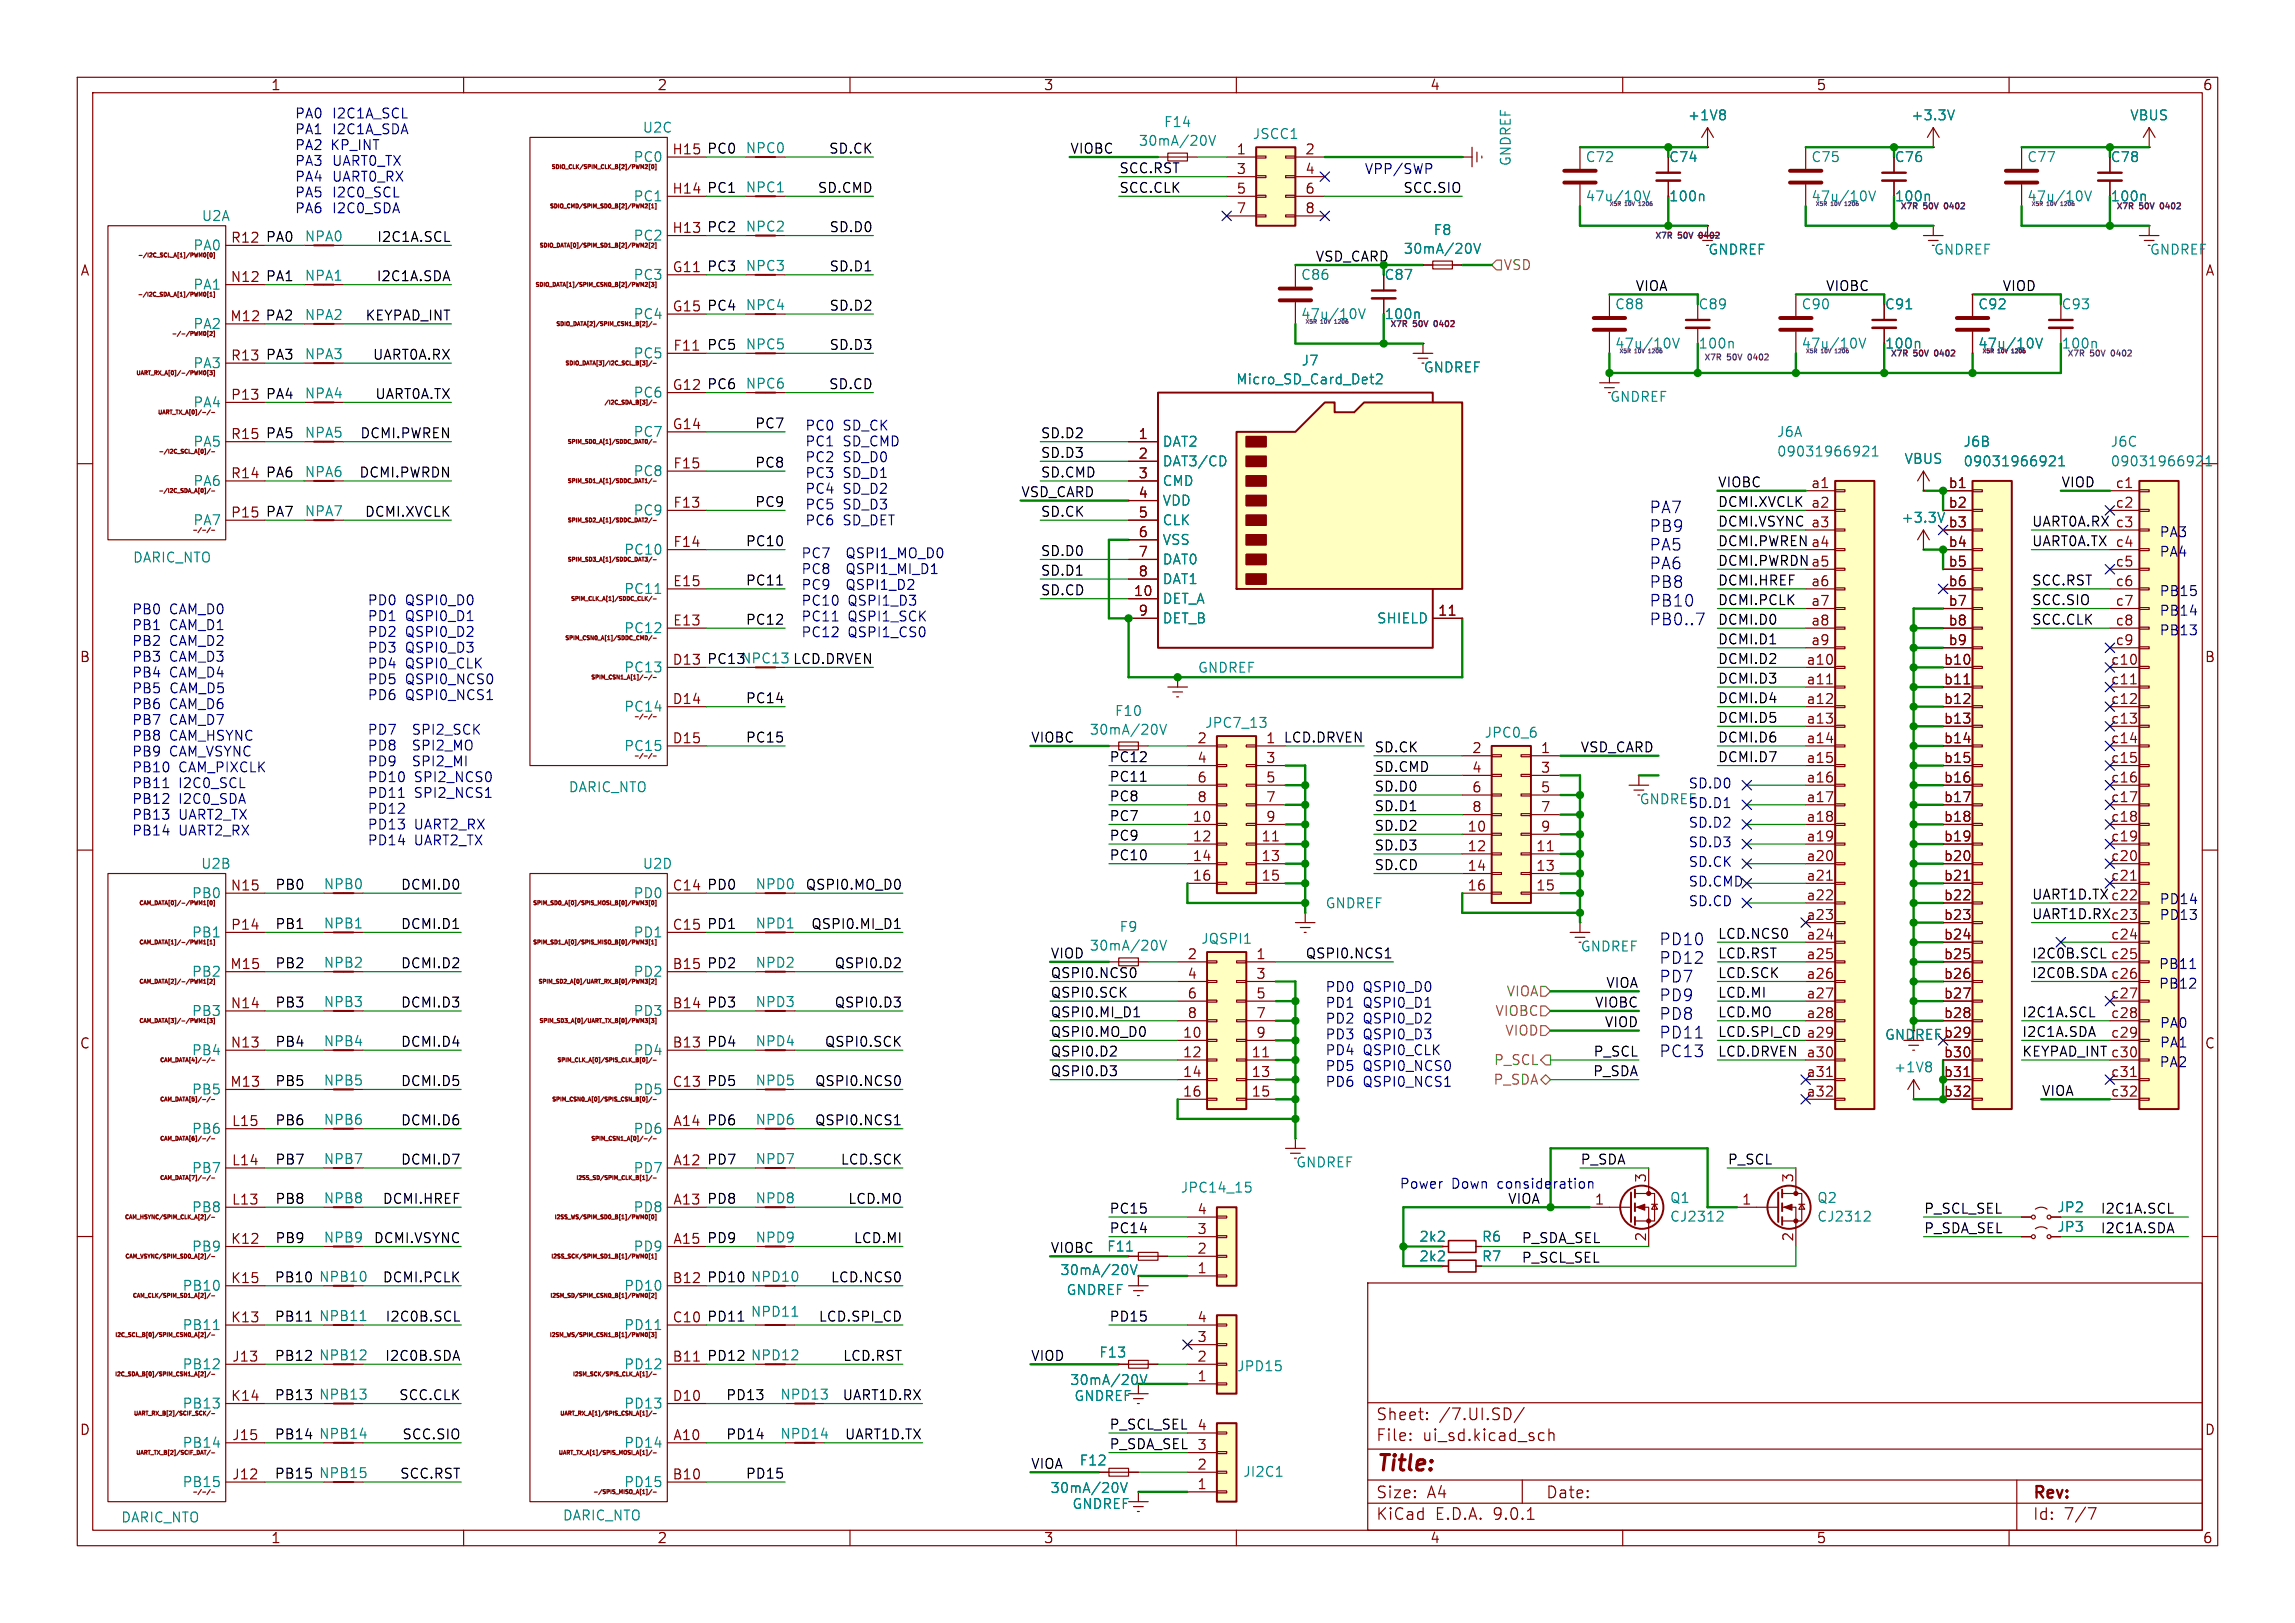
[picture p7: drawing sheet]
<svg xmlns="http://www.w3.org/2000/svg" width="297mm" height="210mm" viewBox="0 0 297 210" stroke-linecap="round" stroke-linejoin="round" font-family="sans-serif">
<defs><g id="words">
<text font-size="2.8" fill="#840000" x="178" y="190.9">Title:</text>
<g font-size="2.1" fill="#0000c2">
<text x="213.4" y="66.5">PA7</text>
<text x="213.4" y="69">PB9</text>
<text x="213.4" y="71.4">PA5</text>
<text x="213.4" y="73.8">PA6</text>
<text x="213.4" y="76.2">PB8</text>
<text x="213.4" y="78.6">PB10</text>
<text x="213.4" y="81">PB0..7</text>
<text x="214.6" y="122.4">PD10</text>
<text x="214.6" y="124.8">PD12</text>
<text x="214.6" y="127.3">PD7</text>
<text x="214.6" y="129.7">PD9</text>
<text x="214.6" y="132.1">PD8</text>
<text x="214.6" y="134.5">PD11</text>
<text x="214.6" y="136.9">PC13</text>
</g>
<g font-size="2.1" fill="#840000">
<text x="178" y="184">Sheet:</text>
<text x="186.2" y="184">/7.UI.SD/</text>
<text x="178" y="186.7">File:</text>
<text x="184.1" y="186.7">ui_sd.kicad_sch</text>
<text x="178" y="196.9">KiCad</text>
<text x="178" y="194.1">Size:</text>
<text x="184.7" y="194.1">A4</text>
<text x="185.7" y="196.9">E.D.A.</text>
<text x="193.3" y="196.9">9.0.1</text>
<text x="200" y="194.1">Date:</text>
<text x="263" y="194.3">Rev:</text>
<text x="263" y="196.9">Id:</text>
<text x="267.1" y="196.9">7/7</text>
</g>
<g font-size="1.8" fill="#840000">
<text x="35" y="11.9">1</text>
<text x="85" y="11.9">2</text>
<text x="135" y="11.9">3</text>
<text x="185" y="11.9">4</text>
<text x="235" y="11.9">5</text>
<text x="285" y="11.9">6</text>
<text x="86.9" y="20.1">H15</text>
<text x="159.9" y="20.1">1</text>
<text x="159.9" y="22.6">3</text>
<text x="168.8" y="20.1">2</text>
<text x="168.8" y="22.6">4</text>
<text x="86.9" y="25.1">H14</text>
<text x="159.9" y="25.1">5</text>
<text x="159.9" y="27.7">7</text>
<text x="168.8" y="25.1">6</text>
<text x="168.8" y="27.7">8</text>
<text x="10.3" y="35.9">A</text>
<text x="29.8" y="31.5">R12</text>
<text x="86.9" y="30.2">H13</text>
<text x="285.3" y="35.9">A</text>
<text x="29.8" y="36.6">N12</text>
<text x="29.8" y="46.7">R13</text>
<text x="87" y="45.5">F11</text>
<text x="29.8" y="51.8">P13</text>
<text x="29.8" y="56.9">R15</text>
<text x="87" y="55.6">G14</text>
<text x="147.2" y="56.9">1</text>
<text x="147.2" y="59.4">2</text>
<text x="29.8" y="62">R14</text>
<text x="87" y="60.7">F15</text>
<text x="87" y="65.8">F13</text>
<text x="147.2" y="62">3</text>
<text x="147.2" y="64.5">4</text>
<text x="234.3" y="63.2">a1</text>
<text x="234.3" y="65.8">a2</text>
<text x="252.1" y="63.2">b1</text>
<text x="252.1" y="65.8">b2</text>
<text x="273.7" y="63.2">c1</text>
<text x="273.7" y="65.8">c2</text>
<text x="29.8" y="67.1">P15</text>
<text x="87" y="70.9">F14</text>
<text x="147.2" y="67.1">5</text>
<text x="147.2" y="69.6">6</text>
<text x="252.1" y="68.3">b3</text>
<text x="252.1" y="70.9">b4</text>
<text x="87" y="75.9">E15</text>
<text x="146.6" y="77.2">10</text>
<text x="147.2" y="72.1">7</text>
<text x="147.2" y="74.7">8</text>
<text x="234.3" y="75.9">a6</text>
<text x="252.1" y="73.4">b5</text>
<text x="252.1" y="75.9">b6</text>
<text x="273.7" y="73.4">c5</text>
<text x="273.7" y="75.9">c6</text>
<text x="87" y="81">E13</text>
<text x="147.2" y="79.8">9</text>
<text x="186" y="79.8">11</text>
<text x="234.3" y="78.5">a7</text>
<text x="234.3" y="81">a8</text>
<text x="234.3" y="83.6">a9</text>
<text x="252.1" y="78.5">b7</text>
<text x="252.1" y="81">b8</text>
<text x="252.1" y="83.6">b9</text>
<text x="273.7" y="78.5">c7</text>
<text x="273.7" y="81">c8</text>
<text x="273.7" y="83.6">c9</text>
<text x="10.3" y="85.9">B</text>
<text x="87" y="86.1">D13</text>
<text x="233.7" y="86.1">a10</text>
<text x="233.7" y="88.6">a11</text>
<text x="251.5" y="86.1">b10</text>
<text x="251.5" y="88.6">b11</text>
<text x="273.1" y="86.1">c10</text>
<text x="273.1" y="88.6">c11</text>
<text x="285.3" y="85.9">B</text>
<text x="87" y="91.2">D14</text>
<text x="233.7" y="91.2">a12</text>
<text x="233.7" y="93.7">a13</text>
<text x="251.5" y="91.2">b12</text>
<text x="251.5" y="93.7">b13</text>
<text x="273.1" y="91.2">c12</text>
<text x="273.1" y="93.7">c13</text>
<text x="87" y="96.3">D15</text>
<text x="154.9" y="96.3">2</text>
<text x="154.9" y="98.8">4</text>
<text x="154.9" y="101.3">6</text>
<text x="163.8" y="96.3">1</text>
<text x="163.8" y="98.8">3</text>
<text x="163.8" y="101.3">5</text>
<text x="190.4" y="97.5">2</text>
<text x="190.4" y="100.1">4</text>
<text x="199.3" y="97.5">1</text>
<text x="199.3" y="100.1">3</text>
<text x="233.7" y="96.3">a14</text>
<text x="233.7" y="98.8">a15</text>
<text x="233.7" y="101.3">a16</text>
<text x="251.5" y="96.3">b14</text>
<text x="251.5" y="98.8">b15</text>
<text x="251.5" y="101.3">b16</text>
<text x="273.1" y="96.3">c14</text>
<text x="273.1" y="98.8">c15</text>
<text x="273.1" y="101.3">c16</text>
<text x="154.3" y="106.4">10</text>
<text x="154.9" y="103.9">8</text>
<text x="163.8" y="103.9">7</text>
<text x="163.8" y="106.4">9</text>
<text x="189.8" y="107.7">10</text>
<text x="190.4" y="102.6">6</text>
<text x="190.4" y="105.2">8</text>
<text x="199.3" y="102.6">5</text>
<text x="199.3" y="105.2">7</text>
<text x="199.3" y="107.7">9</text>
<text x="233.7" y="103.9">a17</text>
<text x="233.7" y="106.4">a18</text>
<text x="251.5" y="103.9">b17</text>
<text x="251.5" y="106.4">b18</text>
<text x="273.1" y="103.9">c17</text>
<text x="273.1" y="106.4">c18</text>
<text x="154.3" y="109">12</text>
<text x="154.3" y="111.5">14</text>
<text x="163.2" y="109">11</text>
<text x="163.2" y="111.5">13</text>
<text x="189.8" y="110.2">12</text>
<text x="189.8" y="112.8">14</text>
<text x="198.7" y="110.2">11</text>
<text x="198.7" y="112.8">13</text>
<text x="233.7" y="109">a19</text>
<text x="233.7" y="111.5">a20</text>
<text x="251.5" y="109">b19</text>
<text x="251.5" y="111.5">b20</text>
<text x="273.1" y="109">c19</text>
<text x="273.1" y="111.5">c20</text>
<text x="29.8" y="115.3">N15</text>
<text x="87" y="115.3">C14</text>
<text x="154.3" y="114">16</text>
<text x="163.2" y="114">15</text>
<text x="189.8" y="115.3">16</text>
<text x="198.7" y="115.3">15</text>
<text x="233.7" y="114">a21</text>
<text x="233.7" y="116.6">a22</text>
<text x="233.7" y="119.1">a23</text>
<text x="251.5" y="114">b21</text>
<text x="251.5" y="116.6">b22</text>
<text x="251.5" y="119.1">b23</text>
<text x="273.1" y="114">c21</text>
<text x="29.7" y="125.5">M15</text>
<text x="29.8" y="120.4">P14</text>
<text x="87" y="120.4">C15</text>
<text x="87" y="125.5">B15</text>
<text x="153.6" y="124.2">2</text>
<text x="162.5" y="124.2">1</text>
<text x="233.7" y="121.7">a24</text>
<text x="233.7" y="124.2">a25</text>
<text x="251.5" y="121.7">b24</text>
<text x="251.5" y="124.2">b25</text>
<text x="273.1" y="121.7">c24</text>
<text x="273.1" y="124.2">c25</text>
<text x="29.8" y="130.6">N14</text>
<text x="87" y="130.6">B14</text>
<text x="153.6" y="126.7">4</text>
<text x="153.6" y="129.3">6</text>
<text x="153.6" y="131.8">8</text>
<text x="162.5" y="126.7">3</text>
<text x="162.5" y="129.3">5</text>
<text x="162.5" y="131.8">7</text>
<text x="233.7" y="126.7">a26</text>
<text x="233.7" y="129.3">a27</text>
<text x="233.7" y="131.8">a28</text>
<text x="251.5" y="126.7">b26</text>
<text x="251.5" y="129.3">b27</text>
<text x="251.5" y="131.8">b28</text>
<text x="273.1" y="129.3">c27</text>
<text x="273.1" y="131.8">c28</text>
<text x="10.3" y="135.9">C</text>
<text x="29.8" y="135.6">N13</text>
<text x="87" y="135.6">B13</text>
<text x="153" y="134.4">10</text>
<text x="153" y="136.9">12</text>
<text x="161.9" y="136.9">11</text>
<text x="162.5" y="134.4">9</text>
<text x="243.8" y="134.8">GNDREFb29</text>
<text x="251.5" y="136.9">b30</text>
<text x="273.1" y="134.4">c29</text>
<text x="285.3" y="135.9">C</text>
<text x="29.7" y="140.7">M13</text>
<text x="87" y="140.7">C13</text>
<text x="153" y="139.4">14</text>
<text x="153" y="142">16</text>
<text x="161.9" y="139.4">13</text>
<text x="161.9" y="142">15</text>
<text x="233.7" y="139.4">a31</text>
<text x="233.7" y="142">a32</text>
<text x="251.5" y="139.4">b31</text>
<text x="251.5" y="142">b32</text>
<text x="273.1" y="139.4">c31</text>
<text x="273.1" y="142">c32</text>
<text x="29.9" y="145.8">L15</text>
<text x="87" y="145.8">A14</text>
<text x="29.9" y="150.9">L14</text>
<text x="29.9" y="156">L13</text>
<text x="87" y="150.9">A12</text>
<text x="87" y="156">A13</text>
<text x="206.3" y="156">1</text>
<text x="213.1" y="153.1" transform="rotate(-90 213.1 153.1)">3</text>
<text x="225.4" y="156">1</text>
<text x="232.2" y="153.1" transform="rotate(-90 232.2 153.1)">3</text>
<text x="29.8" y="161">K12</text>
<text x="87" y="161">A15</text>
<text x="154.9" y="159.8">3</text>
<text x="154.9" y="157.2">4</text>
<text x="213.1" y="160.7" transform="rotate(-90 213.1 160.7)">2</text>
<text x="232.2" y="160.7" transform="rotate(-90 232.2 160.7)">2</text>
<text x="29.8" y="166.1">K15</text>
<text x="87" y="166.1">B12</text>
<text x="154.9" y="164.8">1</text>
<text x="154.9" y="162.3">2</text>
<text x="29.8" y="171.2">K13</text>
<text x="87" y="171.2">C10</text>
<text x="154.9" y="173.7">3</text>
<text x="154.9" y="171.2">4</text>
<text x="30" y="176.3">J13</text>
<text x="87" y="176.3">B11</text>
<text x="154.9" y="178.8">1</text>
<text x="154.9" y="176.3">2</text>
<text x="10.3" y="185.9">D</text>
<text x="29.8" y="181.4">K14</text>
<text x="87" y="181.4">D10</text>
<text x="154.9" y="185.2">4</text>
<text x="285.3" y="185.9">D</text>
<text x="30" y="186.4">J15</text>
<text x="30" y="191.5">J12</text>
<text x="87" y="191.5">B10</text>
<text x="87" y="186.4">A10</text>
<text x="154.9" y="190.2">2</text>
<text x="154.9" y="192.8">1</text>
<text x="35" y="199.9">1</text>
<text x="85" y="199.9">2</text>
<text x="135" y="199.9">3</text>
<text x="185" y="199.9">4</text>
<text x="235" y="199.9">5</text>
<text x="285" y="199.9">6</text>
</g>
<g font-size="1.8" fill="#0000c2">
<text x="38.1" y="15.4">PA0 I2C1A_SCL</text>
<text x="38.1" y="17.5">PA1 I2C1A_SDA</text>
<text x="38.1" y="19.5">PA2</text>
<text x="38.1" y="21.6">PA3 UART0_TX</text>
<text x="38.1" y="23.6">PA4 UART0_RX</text>
<text x="42.8" y="19.5">KP_INT</text>
<text x="176.5" y="22.6">VPP/SWP</text>
<text x="38.1" y="25.6">PA5 I2C0_SCL</text>
<text x="38.1" y="27.7">PA6 I2C0_SDA</text>
<text x="104.1" y="55.8">PC0 SD_CK</text>
<text x="104.1" y="57.9">PC1 SD_CMD</text>
<text x="104.1" y="59.9">PC2 SD_D0</text>
<text x="104.1" y="61.9">PC3 SD_D1</text>
<text x="104.1" y="64">PC4 SD_D2</text>
<text x="104.1" y="66">PC5 SD_D3</text>
<text x="104.1" y="68.1">PC6 SD_DET</text>
<text x="279.4" y="69.6">PA3</text>
<text x="103.6" y="72.3">PC7</text>
<text x="103.6" y="74.4">PC8</text>
<text x="103.6" y="76.4">PC9</text>
<text x="109.7" y="72.3">QSPI1_MO_D0</text>
<text x="109.7" y="74.4">QSPI1_MI_D1</text>
<text x="109.7" y="76.4">QSPI1_D2</text>
<text x="279.4" y="77.2">PB15</text>
<text x="279.4" y="72.1">PA4</text>
<text x="17" y="79.6">PB0</text>
<text x="17" y="81.6">PB1</text>
<text x="17" y="83.7">PB2</text>
<text x="21.9" y="79.6">CAM_D0</text>
<text x="21.9" y="81.6">CAM_D1</text>
<text x="21.9" y="83.7">CAM_D2</text>
<text x="47.5" y="78.4">PD0 QSPI0_D0</text>
<text x="47.5" y="80.5">PD1 QSPI0_D1</text>
<text x="47.5" y="82.5">PD2 QSPI0_D2</text>
<text x="103.6" y="78.5">PC10</text>
<text x="103.6" y="80.5">PC11</text>
<text x="103.6" y="82.6">PC12</text>
<text x="109.8" y="78.5">QSPI1_D3</text>
<text x="109.8" y="80.5">QSPI1_SCK</text>
<text x="109.8" y="82.6">QSPI1_CS0</text>
<text x="279.4" y="82.3">PB13</text>
<text x="279.4" y="79.8">PB14</text>
<text x="17" y="85.7">PB3</text>
<text x="17" y="87.8">PB4</text>
<text x="17" y="89.8">PB5 CAM_D5</text>
<text x="21.9" y="85.7">CAM_D3</text>
<text x="21.9" y="87.8">CAM_D4</text>
<text x="47.5" y="84.5">PD3 QSPI0_D3</text>
<text x="47.5" y="86.6">PD4 QSPI0_CLK</text>
<text x="47.5" y="88.6">PD5 QSPI0_NCS0</text>
<text x="17" y="91.9">PB6</text>
<text x="17" y="93.9">PB7</text>
<text x="17" y="95.9">PB8</text>
<text x="21.9" y="91.9">CAM_D6</text>
<text x="21.9" y="93.9">CAM_D7</text>
<text x="21.9" y="95.9">CAM_HSYNC</text>
<text x="47.5" y="95.2">PD7</text>
<text x="47.5" y="90.7">PD6 QSPI0_NCS1</text>
<text x="53.6" y="95.2">SPI2_SCK</text>
<text x="17" y="98">PB9</text>
<text x="17" y="100">PB10</text>
<text x="21.9" y="98">CAM_VSYNC</text>
<text x="23.1" y="100">CAM_PIXCLK</text>
<text x="47.5" y="97.2">PD8</text>
<text x="47.5" y="99.3">PD9</text>
<text x="47.5" y="101.3">PD10</text>
<text x="53.6" y="97.2">SPI2_MO</text>
<text x="53.6" y="99.3">SPI2_MI</text>
<text x="53.6" y="101.3">SPI2_NCS0</text>
<text x="17" y="102.1">PB11</text>
<text x="17" y="104.1">PB12</text>
<text x="17" y="106.2">PB13</text>
<text x="23.1" y="102.1">I2C0_SCL</text>
<text x="23.1" y="104.1">I2C0_SDA</text>
<text x="23.1" y="106.2">UART2_TX</text>
<text x="47.5" y="103.3">PD11</text>
<text x="47.5" y="105.4">PD12</text>
<text x="47.5" y="107.4">PD13</text>
<text x="53.6" y="103.3">SPI2_NCS1</text>
<text x="53.6" y="107.4">UART2_RX</text>
<text x="218.4" y="102.1">SD.D0</text>
<text x="218.4" y="104.7">SD.D1</text>
<text x="218.4" y="107.2">SD.D2</text>
<text x="17" y="108.2">PB14</text>
<text x="23.1" y="108.2">UART2_RX</text>
<text x="47.5" y="109.5">PD14</text>
<text x="53.6" y="109.5">UART2_TX</text>
<text x="218.4" y="112.3">SD.CK</text>
<text x="218.4" y="109.7">SD.D3</text>
<text x="218.4" y="114.8">SD.CMD</text>
<text x="218.4" y="117.4">SD.CD</text>
<text x="279.4" y="117.1">PD14</text>
<text x="279.4" y="119.1">PD13</text>
<text x="279.3" y="125.5">PB11</text>
<text x="171.4" y="128.5">PD0 QSPI0_D0</text>
<text x="171.4" y="130.5">PD1 QSPI0_D1</text>
<text x="279.3" y="128">PB12</text>
<text x="171.4" y="132.5">PD2 QSPI0_D2</text>
<text x="171.4" y="134.6">PD3 QSPI0_D3</text>
<text x="171.4" y="136.6">PD4 QSPI0_CLK</text>
<text x="279.4" y="135.6">PA1</text>
<text x="279.4" y="133.1">PA0</text>
<text x="171.4" y="138.7">PD5 QSPI0_NCS0</text>
<text x="171.4" y="140.7">PD6 QSPI0_NCS1</text>
<text x="279.4" y="138.2">PA2</text>
<text x="181.1" y="154">Power</text>
<text x="187.9" y="154">Down</text>
<text x="193.9" y="154">consideration</text>
</g>
<g font-size="1.8" fill="#008484">
<text x="83.1" y="17.4">U2C</text>
<text x="150.5" y="16.7">F14</text>
<text x="218.3" y="15.8">+1V8</text>
<text x="247.2" y="15.8">+3.3V</text>
<text x="275.6" y="15.8">VBUS</text>
<text x="81.9" y="21.2">PC0</text>
<text x="96.4" y="20">NPC0</text>
<text x="147.3" y="19.1">30mA/20V</text>
<text x="162" y="18.2">JSCC1</text>
<text x="195.7" y="21.6" transform="rotate(-90 195.7 21.6)">GNDREF</text>
<text x="205.1" y="21.2">C72</text>
<text x="215.9" y="21.2">C74</text>
<text x="234.3" y="21.2">C75</text>
<text x="245.1" y="21.2">C76</text>
<text x="262.3" y="21.2">C77</text>
<text x="273.1" y="21.2">C78</text>
<text x="26" y="28.8">U2A</text>
<text x="81.9" y="26.3">PC1</text>
<text x="96.4" y="25.1">NPC1</text>
<text x="215.9" y="26.3">100n</text>
<text x="245.1" y="26.3">100n</text>
<text x="273.1" y="26.3">100n</text>
<text x="24.9" y="32.6">PA0</text>
<text x="39.4" y="31.5">NPA0</text>
<text x="81.9" y="31.3">PC2</text>
<text x="96.4" y="30.2">NPC2</text>
<text x="96.4" y="35.3">NPC3</text>
<text x="181.6" y="33.1">30mA/20V</text>
<text x="185.4" y="30.6">F8</text>
<text x="221" y="33.2">GNDREF</text>
<text x="250.2" y="33.2">GNDREF</text>
<text x="278.1" y="33.2">GNDREF</text>
<text x="24.9" y="37.7">PA1</text>
<text x="39.4" y="41.6">NPA2</text>
<text x="39.4" y="36.5">NPA1</text>
<text x="81.9" y="36.4">PC3</text>
<text x="81.9" y="41.5">PC4</text>
<text x="96.4" y="40.3">NPC4</text>
<text x="168.3" y="36.4">C86</text>
<text x="179.1" y="41.5">100n</text>
<text x="179.1" y="36.4">C87</text>
<text x="208.9" y="40.2">C88</text>
<text x="219.7" y="40.2">C89</text>
<text x="233.1" y="40.2">C90</text>
<text x="243.8" y="40.2">C91</text>
<text x="255.9" y="40.2">C92</text>
<text x="266.7" y="40.2">C93</text>
<text x="24.9" y="42.8">PA2</text>
<text x="24.9" y="47.9">PA3</text>
<text x="39.4" y="46.7">NPA3</text>
<text x="81.9" y="46.6">PC5</text>
<text x="96.4" y="45.4">NPC5</text>
<text x="168.4" y="47.5">J7</text>
<text x="219.7" y="45.3">100n</text>
<text x="243.8" y="45.3">100n</text>
<text x="266.7" y="45.3">100n</text>
<text x="24.9" y="52.9">PA4</text>
<text x="39.4" y="51.8">NPA4</text>
<text x="81.9" y="51.7">PC6</text>
<text x="96.4" y="50.5">NPC6</text>
<text x="159.9" y="49.9">Micro_SD_Card_Det2</text>
<text x="184.2" y="48.4">GNDREF</text>
<text x="208.3" y="52.2">GNDREF</text>
<text x="24.9" y="58">PA5</text>
<text x="39.4" y="56.9">NPA5</text>
<text x="81.9" y="56.7">PC7</text>
<text x="150.4" y="58">DAT2</text>
<text x="229.9" y="56.7">J6A</text>
<text x="229.9" y="59.3">09031966921</text>
<text x="254" y="58">J6B</text>
<text x="273.1" y="58">J6C</text>
<text x="24.9" y="63.1">PA6</text>
<text x="39.4" y="61.9">NPA6</text>
<text x="81.9" y="61.8">PC8</text>
<text x="150.4" y="60.6">DAT3/CD</text>
<text x="150.4" y="63.1">CMD</text>
<text x="150.4" y="65.6">VDD</text>
<text x="246.4" y="60.2">VBUS</text>
<text x="254" y="60.6">09031966921</text>
<text x="273.1" y="60.6">09031966921</text>
<text x="24.9" y="68.2">PA7</text>
<text x="39.4" y="67">NPA7</text>
<text x="80.7" y="72">PC10</text>
<text x="81.9" y="66.9">PC9</text>
<text x="150.4" y="68.2">CLK</text>
<text x="150.4" y="70.7">VSS</text>
<text x="246" y="67.9">+3.3V</text>
<text x="17.1" y="73">DARIC_NTO</text>
<text x="80.7" y="77.1">PC11</text>
<text x="150.4" y="73.3">DAT0</text>
<text x="150.4" y="75.8">DAT1</text>
<text x="80.7" y="82.1">PC12</text>
<text x="150.4" y="78.3">DET_A</text>
<text x="150.4" y="80.9">DET_B</text>
<text x="178.1" y="80.9">SHIELD</text>
<text x="80.7" y="87.2">PC13</text>
<text x="154.9" y="87.3">GNDREF</text>
<text x="80.7" y="92.3">PC14</text>
<text x="140.9" y="95.3">30mA/20V</text>
<text x="144.2" y="92.9">F10</text>
<text x="155.9" y="94.4">JPC7_13</text>
<text x="192" y="95.7">JPC0_6</text>
<text x="80.7" y="97.4">PC15</text>
<text x="73.5" y="102.7">DARIC_NTO</text>
<text x="212.1" y="104.3">GNDREF</text>
<text x="25.9" y="112.6">U2B</text>
<text x="83.1" y="112.6">U2D</text>
<text x="24.7" y="116.4">PB0</text>
<text x="41.8" y="115.3">NPB0</text>
<text x="81.9" y="116.4">PD0</text>
<text x="97.7" y="115.3">NPD0</text>
<text x="171.5" y="117.7">GNDREF</text>
<text x="24.7" y="121.5">PB1</text>
<text x="41.8" y="120.4">NPB1</text>
<text x="41.8" y="125.4">NPB2</text>
<text x="81.9" y="121.5">PD1</text>
<text x="97.7" y="120.4">NPD1</text>
<text x="97.7" y="125.4">NPD2</text>
<text x="140.9" y="123.2">30mA/20V</text>
<text x="144.8" y="120.8">F9</text>
<text x="155.4" y="122.3">JQSPI1</text>
<text x="204.5" y="123.3">GNDREF</text>
<text x="24.7" y="126.6">PB2</text>
<text x="24.7" y="131.7">PB3</text>
<text x="41.8" y="130.5">NPB3</text>
<text x="81.9" y="126.6">PD2</text>
<text x="81.9" y="131.7">PD3</text>
<text x="97.7" y="130.5">NPD3</text>
<text x="24.7" y="136.8">PB4</text>
<text x="41.8" y="135.6">NPB4</text>
<text x="81.9" y="136.8">PD4</text>
<text x="97.7" y="135.6">NPD4</text>
<text x="24.7" y="141.8">PB5</text>
<text x="41.8" y="140.7">NPB5</text>
<text x="81.9" y="141.8">PD5</text>
<text x="97.7" y="140.7">NPD5</text>
<text x="245" y="139">+1V8</text>
<text x="24.7" y="146.9">PB6</text>
<text x="41.8" y="145.8">NPB6</text>
<text x="81.9" y="146.9">PD6</text>
<text x="97.7" y="145.8">NPD6</text>
<text x="24.7" y="152">PB7</text>
<text x="41.8" y="150.8">NPB7</text>
<text x="41.8" y="155.9">NPB8</text>
<text x="81.9" y="152">PD7</text>
<text x="97.7" y="155.9">NPD8</text>
<text x="97.7" y="150.8">NPD7</text>
<text x="152.7" y="154.5">JPC14_15</text>
<text x="167.6" y="151.3">GNDREF</text>
<text x="216" y="155.9">Q1</text>
<text x="235.1" y="155.9">Q2</text>
<text x="24.7" y="157.1">PB8</text>
<text x="41.8" y="161">NPB9</text>
<text x="81.9" y="157.1">PD8</text>
<text x="97.7" y="161">NPD9</text>
<text x="183.6" y="160.9">2k2</text>
<text x="191.7" y="160.9">R6</text>
<text x="216" y="158.3">CJ2312</text>
<text x="235.1" y="158.3">CJ2312</text>
<text x="266.1" y="159.6">JP3</text>
<text x="266.1" y="157.1">JP2</text>
<text x="23.5" y="167.2">PB10</text>
<text x="24.7" y="162.2">PB9</text>
<text x="41.2" y="166.1">NPB10</text>
<text x="80.7" y="167.2">PD10</text>
<text x="81.9" y="162.2">PD9</text>
<text x="137.1" y="165.2">30mA/20V</text>
<text x="137.9" y="167.8">GNDREF</text>
<text x="143.2" y="162.2">F11</text>
<text x="183.6" y="163.4">2k2</text>
<text x="191.7" y="163.4">R7</text>
<text x="23.5" y="172.3">PB11</text>
<text x="41.2" y="171.2">NPB11</text>
<text x="80.7" y="172.3">PD11</text>
<text x="97.1" y="170.6">NPD11</text>
<text x="23.5" y="177.4">PB12</text>
<text x="41.2" y="176.2">NPB12</text>
<text x="80.7" y="177.4">PD12</text>
<text x="138.4" y="179.4">30mA/20V</text>
<text x="142.2" y="175.9">F13</text>
<text x="160" y="177.6">JPD15</text>
<text x="23.5" y="182.5">PB13</text>
<text x="41.2" y="181.3">NPB13</text>
<text x="80.7" y="182.5">PD13</text>
<text x="100.9" y="181.3">NPD13</text>
<text x="138.9" y="181.5">GNDREF</text>
<text x="23.5" y="187.6">PB14</text>
<text x="41.2" y="186.4">NPB14</text>
<text x="41.2" y="191.5">NPB15</text>
<text x="80.7" y="187.6">PD14</text>
<text x="100.9" y="186.4">NPD14</text>
<text x="139.6" y="189.8">F12</text>
<text x="160.8" y="191.3">JI2C1</text>
<text x="15.6" y="197.2">DARIC_NTO</text>
<text x="23.5" y="192.6">PB15</text>
<text x="72.7" y="197">DARIC_NTO</text>
<text x="80.7" y="192.6">PD15</text>
<text x="135.8" y="193.4">30mA/20V</text>
<text x="138.7" y="195.5">GNDREF</text>
</g>
<g font-size="1.8">
<text x="91.4" y="20">PC0</text>
<text x="107.2" y="20">SD.CK</text>
<text x="138.4" y="20">VIOBC</text>
<text x="144.8" y="22.5">SCC.RST</text>
<text x="91.4" y="25.1">PC1</text>
<text x="105.8" y="25.1">SD.CMD</text>
<text x="144.8" y="25.1">SCC.CLK</text>
<text x="181.5" y="25.1">SCC.SIO</text>
<text x="34.3" y="31.4">PA0</text>
<text x="48.7" y="31.4">I2C1A.SCL</text>
<text x="87" y="35.3">G11 PC3</text>
<text x="91.4" y="30.1">PC2</text>
<text x="107.3" y="35.2">SD.D1</text>
<text x="107.3" y="30.1">SD.D0</text>
<text x="29.7" y="41.7">M12 PA2</text>
<text x="34.3" y="36.5">PA1</text>
<text x="47.2" y="41.6">KEYPAD_INT</text>
<text x="48.7" y="36.5">I2C1A.SDA</text>
<text x="87" y="40.4">G15 PC4</text>
<text x="107.3" y="40.3">SD.D2</text>
<text x="211.6" y="37.8">VIOA</text>
<text x="236.2" y="37.8">VIOBC</text>
<text x="259.1" y="37.8">VIOD</text>
<text x="34.3" y="46.6">PA3</text>
<text x="48.2" y="46.6">UART0A.RX</text>
<text x="91.4" y="45.4">PC5</text>
<text x="107.3" y="45.4">SD.D3</text>
<text x="34.3" y="51.7">PA4</text>
<text x="48.5" y="51.7">UART0A.TX</text>
<text x="87" y="50.5">G12 PC6</text>
<text x="107.2" y="50.5">SD.CD</text>
<text x="34.3" y="56.8">PA5</text>
<text x="46.5" y="56.8">DCMI.PWREN</text>
<text x="97.6" y="55.5">PC7</text>
<text x="134.6" y="59.3">SD.D3</text>
<text x="134.6" y="56.8">SD.D2</text>
<text x="34.3" y="61.9">PA6</text>
<text x="46.4" y="61.9">DCMI.PWRDN</text>
<text x="97.6" y="60.6">PC8</text>
<text x="97.6" y="65.7">PC9</text>
<text x="132.1" y="64.4">VSD_CARD</text>
<text x="134.6" y="61.9">SD.CMD</text>
<text x="222.2" y="63.2">VIOBC</text>
<text x="222.2" y="65.7">DCMI.XVCLK</text>
<text x="266.7" y="63.2">VIOD</text>
<text x="34.3" y="67">PA7</text>
<text x="47.1" y="67">DCMI.XVCLK</text>
<text x="96.4" y="70.8">PC10</text>
<text x="134.6" y="67">SD.CK</text>
<text x="222.2" y="68.2">DCMI.VSYNC a3</text>
<text x="222.2" y="70.8">DCMI.PWREN a4</text>
<text x="262.9" y="70.8">UART0A.TX c4</text>
<text x="262.9" y="68.2">UART0A.RX c3</text>
<text x="96.4" y="75.9">PC11</text>
<text x="134.6" y="77.1">SD.CD</text>
<text x="134.6" y="72">SD.D0</text>
<text x="134.6" y="74.6">SD.D1</text>
<text x="222.2" y="75.9">DCMI.HREF</text>
<text x="222.2" y="73.3">DCMI.PWRDN a5</text>
<text x="262.9" y="75.9">SCC.RST</text>
<text x="96.4" y="80.9">PC12</text>
<text x="222.2" y="80.9">DCMI.D0</text>
<text x="222.2" y="78.4">DCMI.PCLK</text>
<text x="222.2" y="83.5">DCMI.D1</text>
<text x="262.9" y="80.9">SCC.CLK</text>
<text x="262.9" y="78.4">SCC.SIO</text>
<text x="91.4" y="86">PC13NPC13 LCD.DRVEN</text>
<text x="222.2" y="86">DCMI.D2</text>
<text x="222.2" y="88.6">DCMI.D3</text>
<text x="96.4" y="91.1">PC14</text>
<text x="222.2" y="93.6">DCMI.D5</text>
<text x="222.2" y="91.1">DCMI.D4</text>
<text x="96.4" y="96.2">PC15</text>
<text x="133.3" y="96.2">VIOBC</text>
<text x="143.5" y="101.3">PC11</text>
<text x="143.5" y="98.7">PC12</text>
<text x="166" y="96.2">LCD.DRVEN</text>
<text x="177.8" y="97.4">SD.CK</text>
<text x="177.8" y="100">SD.CMD</text>
<text x="204.5" y="97.4">VSD_CARD</text>
<text x="222.2" y="96.2">DCMI.D6</text>
<text x="222.2" y="98.7">DCMI.D7</text>
<text x="143.5" y="106.3">PC7</text>
<text x="143.5" y="103.8">PC8</text>
<text x="177.8" y="107.6">SD.D2</text>
<text x="177.8" y="105.1">SD.D1</text>
<text x="177.8" y="102.5">SD.D0</text>
<text x="143.5" y="108.9">PC9</text>
<text x="143.5" y="111.4">PC10</text>
<text x="177.8" y="112.7">SD.CD</text>
<text x="177.8" y="110.1">SD.D3</text>
<text x="35.6" y="115.2">PB0</text>
<text x="51.8" y="115.2">DCMI.D0</text>
<text x="91.4" y="115.2">PD0</text>
<text x="104.2" y="115.2">QSPI0.MO_D0</text>
<text x="262.9" y="119">UART1D.RXc23</text>
<text x="262.9" y="116.5">UART1D.TX c22</text>
<text x="35.6" y="125.4">PB2</text>
<text x="35.6" y="120.3">PB1</text>
<text x="51.8" y="125.4">DCMI.D2</text>
<text x="51.8" y="120.3">DCMI.D1</text>
<text x="91.4" y="125.4">PD2</text>
<text x="91.4" y="120.3">PD1</text>
<text x="104.9" y="120.3">QSPI0.MI_D1</text>
<text x="107.9" y="125.4">QSPI0.D2</text>
<text x="135.9" y="124.1">VIOD</text>
<text x="168.9" y="124.1">QSPI0.NCS1</text>
<text x="222.2" y="124.1">LCD.RST</text>
<text x="222.2" y="121.6">LCD.NCS0</text>
<text x="262.9" y="124.1">I2C0B.SCL</text>
<text x="35.6" y="130.5">PB3</text>
<text x="51.8" y="130.5">DCMI.D3</text>
<text x="91.4" y="130.5">PD3</text>
<text x="107.9" y="130.5">QSPI0.D3</text>
<text x="135.9" y="126.7">QSPI0.NCS0</text>
<text x="135.9" y="129.2">QSPI0.SCK</text>
<text x="135.9" y="131.7">QSPI0.MI_D1</text>
<text x="206.3" y="130.5">VIOBC</text>
<text x="207.8" y="127.9">VIOA</text>
<text x="222.2" y="131.7">LCD.MO</text>
<text x="222.2" y="129.2">LCD.MI</text>
<text x="222.2" y="126.7">LCD.SCK</text>
<text x="261.6" y="131.7">I2C1A.SCL</text>
<text x="262.9" y="126.7">I2C0B.SDA c26</text>
<text x="35.6" y="135.5">PB4</text>
<text x="51.8" y="135.5">DCMI.D4</text>
<text x="91.4" y="135.5">PD4</text>
<text x="106.7" y="135.5">QSPI0.SCK</text>
<text x="135.9" y="134.3">QSPI0.MO_D0</text>
<text x="135.9" y="136.8">QSPI0.D2</text>
<text x="206.1" y="136.8">P_SCL</text>
<text x="207.6" y="133">VIOD</text>
<text x="222.2" y="136.8">LCD.DRVEN a30</text>
<text x="222.2" y="134.3">LCD.SPI_CD a29</text>
<text x="261.6" y="136.8">KEYPAD_INT c30</text>
<text x="261.6" y="134.3">I2C1A.SDA</text>
<text x="35.6" y="140.6">PB5</text>
<text x="51.8" y="140.6">DCMI.D5</text>
<text x="91.4" y="140.6">PD5</text>
<text x="105.4" y="140.6">QSPI0.NCS0</text>
<text x="135.9" y="139.4">QSPI0.D3</text>
<text x="206.1" y="139.4">P_SDA</text>
<text x="264.2" y="141.9">VIOA</text>
<text x="35.6" y="145.7">PB6</text>
<text x="51.8" y="145.7">DCMI.D6</text>
<text x="91.4" y="145.7">PD6</text>
<text x="105.4" y="145.7">QSPI0.NCS1</text>
<text x="35.6" y="150.8">PB7</text>
<text x="35.6" y="155.9">PB8</text>
<text x="49.4" y="155.9">DCMI.HREF</text>
<text x="51.8" y="150.8">DCMI.D7</text>
<text x="91.4" y="150.8">PD7</text>
<text x="91.4" y="155.9">PD8</text>
<text x="108.7" y="150.8">LCD.SCK</text>
<text x="109.7" y="155.9">LCD.MO</text>
<text x="195.1" y="155.9">VIOA</text>
<text x="204.5" y="150.8">P_SDA</text>
<text x="223.5" y="150.8">P_SCL</text>
<text x="35.6" y="160.9">PB9</text>
<text x="48.3" y="160.9">DCMI.VSYNC</text>
<text x="91.4" y="160.9">PD9</text>
<text x="110.4" y="160.9">LCD.MI</text>
<text x="143.5" y="157.1">PC15</text>
<text x="143.5" y="159.7">PC14</text>
<text x="196.8" y="160.9">P_SDA_SEL</text>
<text x="248.9" y="159.7">P_SDA_SEL</text>
<text x="248.9" y="157.1">P_SCL_SEL</text>
<text x="271.8" y="159.7">I2C1A.SDA</text>
<text x="271.8" y="157.1">I2C1A.SCL</text>
<text x="35.5" y="166">PB10</text>
<text x="49.4" y="166">DCMI.PCLK</text>
<text x="91.4" y="166">PD10 NPD10</text>
<text x="107.4" y="166">LCD.NCS0</text>
<text x="135.9" y="162.2">VIOBC</text>
<text x="196.8" y="163.5">P_SCL_SEL</text>
<text x="35.5" y="171.1">PB11</text>
<text x="49.8" y="171.1">I2C0B.SCL</text>
<text x="91.4" y="171.1">PD11</text>
<text x="105.9" y="171.1">LCD.SPI_CD</text>
<text x="143.5" y="171.1">PD15</text>
<text x="35.5" y="176.2">PB12</text>
<text x="49.8" y="176.2">I2C0B.SDA</text>
<text x="91.4" y="176.2">PD12 NPD12</text>
<text x="109" y="176.2">LCD.RST</text>
<text x="133.3" y="176.2">VIOD</text>
<text x="35.5" y="181.3">PB13</text>
<text x="51.6" y="181.3">SCC.CLK</text>
<text x="93.9" y="181.3">PD13</text>
<text x="109" y="181.3">UART1D.RX</text>
<text x="143.5" y="185.1">P_SCL_SEL</text>
<text x="35.5" y="191.4">PB15</text>
<text x="35.5" y="186.3">PB14</text>
<text x="51.7" y="191.4">SCC.RST</text>
<text x="52" y="186.3">SCC.SIO</text>
<text x="93.9" y="186.3">PD14</text>
<text x="96.4" y="191.4">PD15</text>
<text x="109.3" y="186.3">UART1D.TX</text>
<text x="133.3" y="190.2">VIOA</text>
<text x="143.5" y="187.6">P_SDA_SEL 3</text>
</g>
<g font-size="1.8" fill="#840084">
<text x="205.1" y="26.3">47u/10V</text>
<text x="234.3" y="26.3">47u/10V</text>
<text x="262.3" y="26.3">47u/10V</text>
<text x="168.3" y="41.5">47u/10V</text>
<text x="208.9" y="45.3">47u/10V</text>
<text x="233.1" y="45.3">47u/10V</text>
<text x="255.9" y="45.3">47u/10V</text>
</g>
<text font-size="1.8" fill="#008400" x="170.2" y="33.9">VSD_CARD</text>
<g font-size="1.8" fill="#848400">
<text x="194.5" y="35.2">VSD</text>
<text x="193.4" y="131.7">VIOBC</text>
<text x="194.9" y="129.1">VIOA</text>
<text x="194.7" y="134.2">VIOD</text>
<text x="193.2" y="140.6">P_SDA</text>
<text x="193.3" y="138">P_SCL</text>
</g>
<g font-size="1.1" fill="#840084">
<text x="245.8" y="27.3">X7R</text>
<text x="248.9" y="27.3">50V</text>
<text x="251.9" y="27.3">0402</text>
<text x="273.8" y="27.3">X7R</text>
<text x="276.9" y="27.3">50V</text>
<text x="279.9" y="27.3">0402</text>
<text x="214.1" y="31.1">X7R</text>
<text x="217.2" y="31.1">50V</text>
<text x="220.2" y="31.1">0402</text>
<text x="179.8" y="42.5">X7R</text>
<text x="182.9" y="42.5">50V</text>
<text x="185.9" y="42.5">0402</text>
<text x="220.4" y="46.8">X7R</text>
<text x="223.5" y="46.8">50V</text>
<text x="226.5" y="46.8">0402</text>
<text x="244.6" y="46.3">X7R</text>
<text x="247.7" y="46.3">50V</text>
<text x="250.7" y="46.3">0402</text>
<text x="267.4" y="46.3">X7R</text>
<text x="270.5" y="46.3">50V</text>
<text x="273.5" y="46.3">0402</text>
</g>
<g font-size=".7" fill="#840000">
<text x="71.2" y="22.1">SDIO_CLK/SPIM_CLK_B[2]/PWM2[0]</text>
<text x="71" y="27.2">SDIO_CMD/SPIM_SD0_B[2]/PWM2[1]</text>
<text x="17.7" y="33.5">-/I2C_SCL_A[1]/PWM0[0]</text>
<text x="69.7" y="32.2">SDIO_DATA[0]/SPIM_SD1_B[2]/PWM2[2]</text>
<text x="17.7" y="38.6">-/I2C_SDA_A[1]/PWM0[1]</text>
<text x="69.1" y="37.3">SDIO_DATA[1]/SPIM_CSN0_B[2]/PWM2[3]</text>
<text x="22.1" y="43.7">-/-/PWM0[2]</text>
<text x="71.8" y="42.4">SDIO_DATA[2]/SPIM_CSN1_B[2]/-</text>
<text x="73" y="47.5">SDIO_DATA[3]/I2C_SCL_B[3]/-</text>
<text x="17.5" y="48.7">UART_RX_A[0]/-/PWM0[3]</text>
<text x="20.3" y="53.8">UART_TX_A[0]/-/-</text>
<text x="78.1" y="52.6">/I2C_SDA_B[3]/-</text>
<text x="20.4" y="58.9">-/I2C_SCL_A[0]/-</text>
<text x="73.3" y="57.6">SPIM_SD0_A[1]/SDDC_DAT0/-</text>
<text x="20.4" y="64">-/I2C_SDA_A[0]/-</text>
<text x="73.3" y="62.7">SPIM_SD1_A[1]/SDDC_DAT1/-</text>
<text x="73.3" y="67.8">SPIM_SD2_A[1]/SDDC_DAT2/-</text>
<text x="73.3" y="72.9">SPIM_SD3_A[1]/SDDC_DAT3/-</text>
<text x="73.7" y="78">SPIM_CLK_A[1]/SDDC_CLK/-</text>
<text x="73" y="83">SPIM_CSN0_A[1]/SDDC_CMD/-</text>
<text x="76.4" y="88.1">SPIM_CSN1_A[1]/-/-</text>
<text x="17.9" y="117.3">CAM_DATA[0]/-/PWM1[0]</text>
<text x="68.8" y="117.3">SPIM_SD0_A[0]/SPIS_MOSI_B[0]/PWM3[0]</text>
<text x="17.9" y="122.4">CAM_DATA[1]/-/PWM1[1]</text>
<text x="68.8" y="122.4">SPIM_SD1_A[0]/SPIS_MISO_B[0]/PWM3[1]</text>
<text x="17.9" y="127.5">CAM_DATA[2]/-/PWM1[2]</text>
<text x="69.5" y="127.5">SPIM_SD2_A[0]/UART_RX_B[0]/PWM3[2]</text>
<text x="17.9" y="132.6">CAM_DATA[3]/-/PWM1[3]</text>
<text x="20.6" y="137.6">CAM_DATA[4]/-/-</text>
<text x="69.7" y="132.6">SPIM_SD3_A[0]/UART_TX_B[0]/PWM3[3]</text>
<text x="72" y="137.6">SPIM_CLK_A[0]/SPIS_CLK_B[0]/-</text>
<text x="20.6" y="142.7">CAM_DATA[5]/-/-</text>
<text x="71.3" y="142.7">SPIM_CSN0_A[0]/SPIS_CSN_B[0]/-</text>
<text x="20.6" y="147.8">CAM_DATA[6]/-/-</text>
<text x="76.4" y="147.8">SPIM_CSN1_A[0]/-/-</text>
<text x="20.6" y="152.9">CAM_DATA[7]/-/-</text>
<text x="74.4" y="152.9">I2SS_SD/SPIM_CLK_B[1]/-</text>
<text x="16" y="158">CAM_HSYNC/SPIM_CLK_A[2]/-</text>
<text x="71.6" y="158">I2SS_WS/SPIM_SD0_B[1]/PWM0[0]</text>
<text x="16.1" y="163">CAM_VSYNC/SPIM_SD0_A[2]/-</text>
<text x="71.2" y="163">I2SS_SCK/SPIM_SD1_B[1]/PWM0[1]</text>
<text x="14.8" y="173.2">I2C_SCL_B[0]/SPIM_CSN0_A[2]/-</text>
<text x="17" y="168.1">CAM_CLK/SPIM_SD1_A[2]/-</text>
<text x="71" y="173.2">I2SM_WS/SPIM_CSN1_B[1]/PWM0[3]</text>
<text x="71.1" y="168.1">I2SM_SD/SPIM_CSN0_B[1]/PWM0[2]</text>
<text x="14.7" y="178.3">I2C_SDA_B[0]/SPIM_CSN1_A[2]/-</text>
<text x="74" y="178.3">I2SM_SCK/SPIS_CLK_A[1]/-</text>
<text x="17.2" y="183.4">UART_RX_B[2]/SCIF_SCK/-</text>
<text x="72.3" y="183.4">UART_RX_A[1]/SPIS_CSN_A[1]/-</text>
<text x="17.5" y="188.4">UART_TX_B[2]/SCIF_DAT/-</text>
<text x="72.1" y="188.4">UART_TX_A[1]/SPIS_MOSI_A[1]/-</text>
<text x="76.6" y="193.5">-/SPIS_MISO_A[1]/-</text>
</g>
<g font-size=".7" fill="#840084">
<text x="208.2" y="26.8">X5R</text>
<text x="210.3" y="26.8">10V</text>
<text x="212.4" y="26.8">1206</text>
<text x="234.9" y="26.8">X5R</text>
<text x="237" y="26.8">10V</text>
<text x="239.1" y="26.8">1206</text>
<text x="262.8" y="26.8">X5R</text>
<text x="264.9" y="26.8">10V</text>
<text x="267" y="26.8">1206</text>
<text x="168.8" y="42.1">X5R</text>
<text x="171" y="42.1">10V</text>
<text x="173" y="42.1">1206</text>
<text x="209.5" y="45.9">X5R</text>
<text x="211.6" y="45.9">10V</text>
<text x="213.7" y="45.9">1206</text>
<text x="233.6" y="45.9">X5R</text>
<text x="235.7" y="45.9">10V</text>
<text x="237.8" y="45.9">1206</text>
<text x="256.4" y="45.9">X5R</text>
<text x="258.6" y="45.9">10V</text>
<text x="260.7" y="45.9">1206</text>
</g>
</g></defs>
<g fill="none" stroke="#840000" stroke-width=".15">
<path d="M10 10h277v190h-277zM12 12h273v186h-273zM60 10v2M68.6 17.8h17.8v81.3h-17.8zM110 10v2M160 10v2M210 10v2M260 10v2M73.5 36.5h-.1v.7M74 31.4h-.1v.7M74.1 36.5h.2v.7M74.7 31.4h.1v.7"/>
<path d="M74.9 36.5l-.5 .7M75.4 26.4l-.4 .6M75.4 31.4l-.4 .7M75.5 21.3l-.5 .6M80.3 21.3h-.1v.7M80.3 26.3h-.1v.8M80.3 31.4h-.1v.7M80.3 36.5h-.1v.7M80.9 21.3h.2v.7M80.9 26.3h.2v.8M80.9 31.4h.2v.7M80.9 36.5h.2v.7"/>
<path d="M81.7 21.3l-.5 .6M81.7 26.4l-.5 .6M81.7 31.4l-.5 .7M81.7 36.5l-.5 .7M84 21.3v.7h.2M84 26.3v.8h.2M84 31.4v.7h.2M84 36.5v.7h.2M84.9 21.3v.7h-.1M84.9 26.3v.8h-.1M84.9 31.4v.7h-.1M84.9 36.5v.7h-.1"/>
<path d="M86.4 25.4h5M86.4 20.3h5M86.4 30.5h5M86.4 35.6h5M99.1 25.4h2.5M76.2 41.6h-.1v.7M76.8 41.6h.1v.7M77.4 46.7h-.1v.7M77.6 41.6l-.5 .7M78 46.7h.1v.7M78.2 56.8h-.1v.7M78.7 51.8l-.4 .6"/>
<path d="M78.8 46.7l-.5 .6M78.9 56.8h.1v.7M79.6 56.8l-.4 .7M82.9 41.6v.7M82.9 46.7v.7M82.9 51.7v.8M83.7 41.6v.7h-.1M83.7 46.7v.7h-.1M83.7 51.7v.8h-.1M84.4 41.6l-.5 .7M84.4 46.7l-.5 .6M84.4 51.8l-.5 .6"/>
<path d="M84.4 56.8l-.5 .7M86.4 40.6h5M86.4 45.7h5M86.4 50.8h5M86.4 55.9h5M89.7 45.3h.7M10 60h2M78.2 61.9h-.1v.7M78.2 67h-.1v.7M78.2 72.1h-.1v.7M78.6 77.1h-.1v.8M78.9 61.9h.1v.7"/>
<path d="M78.9 67h.1v.7M78.9 72.1h.1v.7M79.3 77.1h.1v.8M79.6 61.9l-.4 .7M79.6 67l-.4 .7M79.6 72.1l-.4 .6M80 77.2l-.4 .6M84.4 61.9l-.5 .7M84.4 67l-.5 .7M84.4 72.1l-.5 .6M84.4 77.2l-.5 .6M86.4 61h5"/>
<path d="M86.4 66h5M86.4 71.1h5M86.4 76.2h5M285 60h2M78.5 82.2h-.2v.7M79.1 82.2h.1v.7M79.8 82.2l-.4 .7M81.7 87.3v.7M82.2 92.7h.4M82.2 97.8h.4M82.6 87.3v.7M83.2 92.4l-.4 .7"/>
<path d="M83.2 97.5l-.4 .6M83.2 87.3l-.4 .7M84.4 92.4l-.5 .7M84.4 97.5l-.5 .6M84.4 82.2l-.5 .7M84.4 87.3l-.5 .7M86.4 81.3h5M86.4 86.4h5M86.4 91.4h5M86.4 96.5h5M143.5 96.5h5.1M144.8 96h2.5v1h-2.5z"/>
<path d="M10 110h2M44.4 115.6h2.6M285 110h2M44.4 120.7h2.6M143.5 124.5h5.1M144.8 124h2.5v1h-2.5zM10 160h2M44.4 161.3h2.6M97.8 171.5h5.1M146 162.6h5.1M147.3 162.1h2.6v1h-2.6zM177 166h108v32h-108z"/>
<path d="M285 160h2M60 198v2M110 198v2M160 198v2M177 194.5h108M177 191.5h108M177 187.5h108M177 181.5h108M182.5 186.3h.1l-.1 .1M182.5 186.3v.1M182.5 185.5v.1M182.5 185.5h.1l-.1 .1"/>
<path d="M184.7 183.6v.1M184.7 183.6h-.1l.1 .1M184.7 182.8v.1M184.7 182.8h-.1l.1 .1M195.5 182.6v.2v.5M197 191.5v3M197.2 182.1l-1.2 2M197.7 196.6h.8M199.4 185.4l.4 .1M199.8 186.3l-.4 .1M200.5 185.5a.37 .37 0 0 1 .6 .1v.8M200.5 184.9v1.5"/>
<path d="M210 198v2M260 198v2M261 191.5v6.5M270.2 195.1h1l-.6 1.5"/>
</g>
<path d="M84.8 76.8h.7M150.1 93.7l.4 1.3 .4-1.3M46 120.1h.7M150.1 121.7l.4 1.2 .4-1.2M46.6 175.9h.8M46.6 170.9h.8M47.3 174.8v.4M102.5 170.3h.7M145.8 161.9h.7M146.3 163.6l.4 1.3 .4-1.3M46.6 185.7h.8M47.3 190.5v.6" fill="none" stroke="#008484" stroke-width=".15"/>
<path d="M99.1 171.5h2.5" fill="none" stroke="#840000" stroke-width=".25"/>
<path d="M157.5 184.2h2.5v10.1h-2.5z" fill="#ffffc2"/>
<path d="M157.5 184.2h2.5v10.1h-2.5z" fill="none" stroke="#840000" stroke-width=".25"/>
<path d="M153.7 193h3.8M153.7 190.5h3.8M153.7 188h3.8M153.7 185.4h3.8M157.5 192.9h1.2v.3h-1.2zM157.5 190.4h1.2v.2h-1.2zM157.5 187.8h1.2v.3h-1.2zM157.5 185.3h1.2v.2h-1.2z" fill="none" stroke="#840000" stroke-width=".15"/>
<path d="M165.2 191h.7" fill="none" stroke="#008484" stroke-width=".15"/>
<path d="M157.5 170.2h2.5v10.1h-2.5z" fill="#ffffc2"/>
<path d="M157.5 170.2h2.5v10.1h-2.5z" fill="none" stroke="#840000" stroke-width=".25"/>
<g fill="none" stroke="#840000" stroke-width=".15">
<path d="M184.1 34.3h5.1M185.4 33.8h2.6v1h-2.6zM208.3 38.1v2.8M208.3 42.9v2.8M167.6 119.4h2.6M168.9 118.1h.1M168.9 118.1v1.3M168.3 120h1.2M168.8 120.7h.2M166.4 148.6h2.5M167 149.2h1.3M167.6 147.3h.1"/>
<path d="M167.6 147.3v1.3M146 166.4h2.6M146.7 167h1.3M147.2 167.6h.2M147.3 165.1h.1M147.3 165.1v1.3M153.7 179.1h3.8M153.7 176.5h3.8M153.7 174h3.8M153.7 171.5h3.8M157.5 178.9h1.2v.3h-1.2zM157.5 176.4h1.2v.3h-1.2z"/>
<path d="M157.5 173.9h1.2v.2h-1.2zM157.5 171.3h1.2v.3h-1.2z"/>
</g>
<path d="M190.7 31.5l.5 1.3 .4-1.3M216 44v.8M216.5 43.8l.4 1.2 .4-1.2" fill="none" stroke="#008484" stroke-width=".15"/>
<path d="M206.2 41.1h4.1M206.2 42.7h4.1" fill="none" stroke="#840000" stroke-width=".51"/>
<path d="M193 96.5h5.1v20.3h-5.1z" fill="#ffffc2"/>
<path d="M193 96.5h5.1v20.3h-5.1z" fill="none" stroke="#840000" stroke-width=".25"/>
<g fill="none" stroke="#840000" stroke-width=".15">
<path d="M151.1 19.8h2.6v1h-2.6zM149.9 20.3h5M167.6 34.3v2.8M167.6 39.1v2.8M179.1 35.6v2M179.1 38.6v2M215.9 20.3v2.1M215.9 23.4v2M182.9 45.7h2.5M183.5 46.4h1.3M184.1 44.5h.1M184.1 44.5v1.2"/>
<path d="M189.2 97.8h3.8M193 97.7h1.3v.2h-1.3zM196.8 97.7h1.3v.2h-1.3zM198.1 97.8h3.8M189.2 100.3h3.8M189.2 102.9h3.8M189.2 105.4h3.8M189.2 108h3.8M189.2 110.5h3.8M189.2 113h3.8M189.2 115.6h3.8M193 100.2h1.3v.3h-1.3z"/>
<path d="M193 102.7h1.3v.3h-1.3zM193 105.3h1.3v.2h-1.3zM193 107.8h1.3v.3h-1.3zM193 110.4h1.3v.2h-1.3zM193 112.9h1.3v.3h-1.3zM193 115.4h1.3v.3h-1.3zM196.8 100.2h1.3v.3h-1.3zM196.8 102.7h1.3v.3h-1.3zM196.8 105.3h1.3v.2h-1.3zM196.8 107.8h1.3v.3h-1.3zM196.8 110.4h1.3v.2h-1.3zM196.8 112.9h1.3v.3h-1.3z"/>
<path d="M196.8 115.4h1.3v.3h-1.3zM198.1 100.3h3.8M198.1 102.9h3.8M198.1 105.4h3.8M198.1 108h3.8M198.1 110.5h3.8M198.1 113h3.8M198.1 115.6h3.8M200.3 110.1h.7M100.3 120.7h2.6"/>
</g>
<path d="M177.5 37.6h3.1M214.4 22.4h3" fill="none" stroke="#840000" stroke-width=".3"/>
<path d="M177.5 38.6h3.1M214.4 23.4h3" fill="none" stroke="#840000" stroke-width=".33"/>
<path d="M156.5 17.5l.4 1.3 .4-1.3M175.8 39.9l.4 1.3 .5-1.3M220.3 25.1l.2 .2v.7M175.4 40.2v.8M183.5 40.4l.2 .2v.6" fill="none" stroke="#008484" stroke-width=".15"/>
<path d="M165.6 37.3h4.1M165.6 38.9h4.1" fill="none" stroke="#840000" stroke-width=".51"/>
<path d="M162.6 19.1h5v10.1h-5z" fill="#ffffc2"/>
<path d="M162.6 19.1h5v10.1h-5z" fill="none" stroke="#840000" stroke-width=".25"/>
<g fill="none" stroke="#840000" stroke-width=".15">
<path d="M158.7 20.3h3.9M158.7 22.9h3.9M158.7 25.4h3.9M158.7 27.9h3.9M162.6 20.2h1.2v.2h-1.2zM162.6 22.7h1.2v.3h-1.2zM162.6 25.3h1.2v.2h-1.2zM162.6 27.8h1.2v.3h-1.2zM166.4 20.2h1.2v.2h-1.2zM166.4 22.7h1.2v.3h-1.2zM166.4 25.3h1.2v.2h-1.2zM166.4 27.8h1.2v.3h-1.2z"/>
<path d="M167.6 20.3h3.8M167.6 22.9h3.8M167.6 25.4h3.8M167.6 27.9h3.8M263.4 159l.4-.2 .4-.1 .7 .3M261.6 160h1.3M265.4 160h1.3"/>
<circle cx="263.1" cy="160" r=".25"/>
<circle cx="265.2" cy="160" r=".25"/>
</g>
<path d="M157.5 156.2h2.5v10.2h-2.5z" fill="#ffffc2"/>
<path d="M157.5 156.2h2.5v10.2h-2.5z" fill="none" stroke="#840000" stroke-width=".25"/>
<g fill="none" stroke="#840000" stroke-width=".15">
<path d="M190.5 19.1v2.5M191.1 19.7v1.3M204.5 19.1v2.7M189.2 20.3h.1M189.2 20.3h1.3M191.8 20.2v.2M204.5 23.9v2.8M44.4 130.8h2.6M44.4 135.9h2.6M153.7 157.5h3.8M157.5 159.9h1.2v.2h-1.2zM157.5 157.4h1.2v.2h-1.2z"/>
<path d="M261.6 157.5h1.3M263.4 156.5l.4-.2 .4-.1 .7 .3M265.4 157.5h1.3M153.7 165.1h3.8M153.7 162.6h3.8M153.7 160h3.8M157.5 165h1.2v.2h-1.2zM157.5 162.4h1.2v.3h-1.2z"/>
<circle cx="263.1" cy="157.5" r=".25"/>
<circle cx="265.2" cy="157.5" r=".25"/>
</g>
<path d="M212.2 25v.7M212.7 24.7l.4 1.3 .4-1.3M161.2 153h.6M161.4 153.5h.3l.2 .2-.1 .4-.1 .1h-.3" fill="none" stroke="#008484" stroke-width=".15"/>
<path d="M202.4 22.1h4.1M202.4 23.6h4.1" fill="none" stroke="#840000" stroke-width=".51"/>
<path d="M212.1 26.6h.3" fill="none" stroke="#840084" stroke-width=".13"/>
<path d="M157.5 95.3h5.1v20.3h-5.1z" fill="#ffffc2"/>
<path d="M157.5 95.3h5.1v20.3h-5.1z" fill="none" stroke="#840000" stroke-width=".25"/>
<g fill="none" stroke="#840000" stroke-width=".15">
<path d="M153.7 96.5h3.8M153.7 99.1h3.8M157.5 96.4h1.2v.2h-1.2zM157.5 98.9h1.2v.3h-1.2zM161.3 96.4h1.3v.2h-1.3zM161.3 98.9h1.3v.3h-1.3zM162.6 96.5h3.8M162.6 99.1h3.8M14 113h15.2v81.3h-15.2zM22 116.5h-.1v.7M22.6 116.5h.1v.7M23.4 116.5l-.5 .7"/>
<path d="M24.5 116.5l-.4 .7M26.9 116.5v.7h.1M27.8 116.5v.7h-.2M29.2 115.6h5.1M68.6 113h17.8v81.3h-17.8zM73.8 116.5h-.1v.7M74.4 116.5h.1v.7M75.2 116.5l-.5 .7M80.3 116.5h-.1v.7M80.9 116.5h.2v.7M81.7 116.5l-.5 .7M84 116.5v.7h.2"/>
<path d="M84.9 116.5v.7h-.1M86.4 115.6h5M153.7 101.6h3.8M153.7 104.1h3.8M153.7 106.7h3.8M153.7 109.2h3.8M153.7 111.8h3.8M153.7 114.3h3.8M157.5 101.5h1.2v.2h-1.2zM157.5 104h1.2v.3h-1.2zM157.5 106.6h1.2v.2h-1.2zM157.5 109.1h1.2v.2h-1.2z"/>
<path d="M157.5 111.6h1.2v.3h-1.2zM157.5 114.2h1.2v.2h-1.2zM161.3 101.5h1.3v.2h-1.3zM161.3 104h1.3v.3h-1.3zM161.3 106.6h1.3v.2h-1.3zM161.3 109.1h1.3v.2h-1.3zM161.3 111.6h1.3v.3h-1.3zM161.3 114.2h1.3v.2h-1.3zM162.6 101.6h3.8M162.6 104.1h3.8M162.6 106.7h3.8M162.6 109.2h3.8"/>
<path d="M162.6 111.8h3.8M162.6 114.3h3.8M164.7 108.8h.7M22 121.6h-.1v.7M22 126.7h-.1v.7M22 131.8h-.1v.7M22.6 121.6h.1v.7M22.6 126.7h.1v.7M22.6 131.8h.1v.7M23.4 121.6l-.5 .7M23.4 126.7l-.5 .6M23.4 131.8l-.5 .6"/>
<path d="M24.5 121.6l-.4 .7M24.5 126.7l-.4 .6M24.5 131.8l-.4 .6M24.6 136.8v.8M25.4 136.8v.8M26.1 136.9l-.5 .6M26.3 122.1h.3M26.3 127.2h.3M26.5 121.6v.5M26.5 126.7v.5M26.9 121.6v.7h.1M26.9 126.7v.7h.1"/>
<path d="M26.9 131.8v.7h.1M27.2 122.1h.3M27.2 136.9l-.4 .6M27.3 121.6v.5M27.4 126.9l-.3 .3h.4M27.8 121.6v.7h-.2M27.8 126.7v.7h-.2M27.8 131.8v.7h-.2M29.2 120.7h5.1M29.2 125.7h5.1M29.2 130.8h5.1M29.2 135.9h5.1"/>
<path d="M44.4 125.7h2.6M73.8 121.6h-.1v.7M74.4 121.6h.1v.7M74.5 126.7h-.1v.7M74.6 131.8h-.1v.7M75.1 126.7h.1v.7M75.2 121.6l-.5 .7M75.2 131.8h.1v.7M75.9 126.7l-.5 .6M76 131.8l-.5 .6M76.9 136.8h-.2v.8M77.5 136.8h.1v.8"/>
<path d="M78.2 136.9l-.4 .6M80.3 121.6h-.1v.7M80.3 126.7h-.1v.7M80.3 131.8h-.1v.7M80.9 121.6h.2v.7M80.9 126.7h.2v.7M80.9 131.8h.2v.7M81.7 121.6l-.5 .7M81.7 126.7l-.5 .6M81.7 131.8l-.5 .6M82.9 136.8v.8M83.2 137.4h.2"/>
<path d="M83.3 121.6v.5M83.3 126.7v.5M83.5 122.1h.2M83.5 127.2h.2M83.7 136.8v.8h-.1M84 121.6v.7h.2M84 126.7v.7h.2M84 131.8v.7h.2M84.3 122.1h.3M84.4 136.9l-.5 .6M84.5 121.6v.5M84.6 126.9l-.3 .3h.3"/>
<path d="M84.9 121.6v.7h-.1M84.9 126.7v.7h-.1M84.9 131.8v.7h-.1M86.4 120.7h5M86.4 125.7h5M86.4 130.8h5M86.4 135.9h5M21.1 157.2l-.5 .6M24.6 141.9v.7M24.6 147v.7M24.6 152.1v.7M25.4 141.9v.7"/>
<path d="M25.4 147v.7M25.4 152.1v.7M25.7 157.2v.7M26.1 141.9l-.5 .7M26.1 147l-.5 .7M26.1 152.1l-.5 .6M26.6 157.2v.7h-.1M27.2 141.9l-.4 .7M27.2 147l-.4 .7M27.2 152.1l-.4 .6M27.2 157.2l-.4 .6M29.2 151.1h5.1"/>
<path d="M29.2 141h5.1M29.2 146.1h5.1M29.2 156.2h5.1M44.4 151.1h2.6M44.4 141h2.6M44.4 146.1h2.6M44.4 156.2h2.6M75.4 157.2l-.4 .6M76.8 141.9h-.1v.7M77.4 141.9h.1v.7M78.2 141.9l-.5 .7M78.2 152.1l-.5 .6"/>
<path d="M80.3 157.2h-.1v.7M80.9 157.2h.2v.7M81.7 157.2l-.5 .6M81.7 147v.7M82.6 147v.7M82.9 141.9v.7h.1M82.9 152.1v.7M83.2 152.6h.2M83.2 147l-.4 .7M83.7 141.9v.7h-.1M83.7 152.1v.7h-.1M84 157.2v.7h.2"/>
<path d="M84.4 141.9l-.5 .7M84.4 152.1l-.5 .6M84.4 147l-.5 .7M84.9 157.2v.7h-.1M86.4 151.1h5M86.4 141h5M86.4 146.1h5M86.4 156.2h5M19.1 172.4h-.1v.7M19.1 177.5h-.1v.7M19.7 172.4h.2v.7M19.7 177.5h.2v.7"/>
<path d="M20.5 172.4l-.4 .7M20.5 177.5l-.4 .6M21 162.3l-.4 .6M21 167.3l-.4 .7M25.7 172.4v.7h.1M25.7 177.5v.7h.1M25.7 162.2v.8M25.7 167.3v.7M26.3 172.7l-.3 .2h.3M26.3 177.7l-.3 .3h.3M26.6 172.4v.7h-.1M26.6 177.5v.7h-.1"/>
<path d="M26.6 162.2v.8h-.1M26.6 167.3v.7h-.1M27.2 172.4l-.4 .7M27.2 177.5l-.4 .6M27.2 162.3l-.4 .6M27.2 167.3l-.4 .7M29.2 161.3h5.1M29.2 166.4h5.1M29.2 171.5h5.1M29.2 176.5h5.1M74.9 167.3l-.5 .7M74.9 172.4l-.5 .7"/>
<path d="M75.4 162.3l-.4 .6M78.3 177.5l-.4 .6M80.3 172.4h-.1v.7M80.3 162.2h-.1v.8M80.3 167.3h-.1v.7M80.9 162.2h.2v.8M81.1 167.3v.7M81.1 172.4v.7M81.7 162.3l-.5 .6M81.7 167.3l-.5 .7M81.7 172.4l-.5 .7M82.9 177.5v.7"/>
<path d="M83.2 178h.2M83.6 172.9h.1M83.7 177.5v.7h-.1M84 162.2v.8h.2M84 167.3v.7h.2M84 172.4v.7h.2M84.3 172.9h.3M84.4 177.5l-.5 .6M84.9 162.2v.8h-.1M84.9 167.3v.7h-.1M84.9 172.4v.7h-.1M86.4 161.3h5"/>
<path d="M86.4 166.4h5M86.4 171.5h5M86.4 176.5h5M89.8 176.1h.7M21.8 182.6h-.2v.7M21.9 187.6h-.1v.8M22.4 182.6h.1v.7M22.5 187.6h.2v.8M23.1 182.6l-.4 .6M23.3 187.7l-.4 .6M25.1 193.1h.4M26.1 192.7l-.5 .7"/>
<path d="M27.2 192.7l-.4 .7M27.2 182.6l-.4 .6M27.2 187.7l-.4 .6M29.2 181.6h5.1M29.2 186.7h5.1M29.2 191.8h5.1M76.5 187.6h-.1v.8M76.8 182.6h-.1v.7M77.2 187.6h.1v.8M77.5 182.6h.1v.7M77.9 187.7l-.4 .6M77.9 192.7l-.4 .7"/>
<path d="M78.2 182.6l-.4 .6M82.9 187.6v.8M82.9 192.7v.7M82.9 182.6v.7M83.2 188.2h.2M83.7 187.6v.8h-.1M83.7 192.7v.7h-.1M83.7 182.6v.7h-.1M84.4 187.7l-.5 .6M84.4 192.7l-.5 .7M84.4 182.6l-.5 .6M86.4 181.6h5"/>
<path d="M86.4 186.7h5M86.4 191.8h5"/>
</g>
<path d="M163 92.8h.8l-.4 .5M163.6 93.3l.2 .3v.3l-.2 .2M27.6 172h.8M84.8 172h.7" fill="none" stroke="#008484" stroke-width=".15"/>
<path d="M156.2 123.2h5.1v20.3h-5.1z" fill="#ffffc2"/>
<g fill="none" stroke="#840000" stroke-width=".25">
<path d="M156.2 123.2h5.1v20.3h-5.1zM211.1 154.3v3.8M211.6 153.9v1M211.6 155.7v1M211.6 157.5v1"/>
<circle cx="212.5" cy="156.2" r="2.79"/>
</g>
<g fill="none" stroke="#840000" stroke-width=".15">
<path d="M278.1 19.1h.1M278.1 16.5v2.6M278.1 16.5l-.7 1.3M278.1 16.5l.8 1.3M14 29.2h15.2v40.7h-15.2zM19 37.8l-.5 .6M19 32.7l-.4 .7M23.2 32.7h-.2v.7M23.2 37.8h-.2v.7M23.8 32.7h.1v.7M23.8 37.8h.1v.7M24.5 32.7l-.4 .7"/>
<path d="M24.5 37.8l-.4 .6M26.1 37.8v.5M26.4 38.3h.2M26.9 32.7v.7h.1M26.9 37.8v.7h.1M27.2 38.3h.3M27.3 37.8v.5M27.8 32.7v.7h-.2M27.8 37.8v.7h-.2M29.2 31.8h5.1M29.2 36.8h5.1M255.3 38.1v2.8"/>
<path d="M266.7 39.4v2M273 20.3v2.1M273 23.4v2M276.9 30.5h2.5M277.5 31.1h1.3M278.1 29.2h.1M278.1 29.2v1.3M21.7 58.1l-.5 .7M22 47.9h-.1v.8M22.6 47.9h.1v.8M23.4 42.9l-.5 .6M23.4 48l-.5 .6"/>
<path d="M24.5 42.9l-.4 .6M24.5 48l-.4 .6M24.6 53v.7M25.4 53v.7M25.7 58.1v.7M26.1 53l-.5 .7M26.1 42.9v.5M26.4 43.4h.2M26.6 58.1v.7h-.1M26.9 42.9v.7h.1M26.9 47.9v.8h.1M27.2 53l-.4 .7"/>
<path d="M27.2 58.1l-.4 .7M27.4 43.1l-.3 .3h.4M27.8 42.9v.7h-.2M27.8 47.9v.8h-.2M29.2 41.9h5.1M29.2 47h5.1M29.2 52.1h5.1M29.2 57.2h5.1M255.3 42.9v2.8M266.7 42.4v2.1M21.7 63.2l-.5 .6M25.1 68.6h.4"/>
<path d="M25.7 63.2v.7M26.1 68.3l-.5 .6M26.6 63.2v.7h-.1M27.2 68.3l-.4 .6M27.2 63.2l-.4 .6M29.2 62.2h5.1M29.2 67.3h5.1M248.9 71.1h.1M248.9 68.6l-.7 1.3M248.9 68.6l.8 1.3M248.9 68.6v2.5M152.4 124.5h3.8"/>
<path d="M152.4 127h3.8M152.4 129.5h3.8M152.4 132.1h3.8M152.4 134.6h3.8M152.4 137.2h3.8M152.4 139.7h3.8M156.2 124.3h1.3v.3h-1.3zM156.2 126.9h1.3v.2h-1.3zM156.2 129.4h1.3v.3h-1.3zM156.2 132h1.3v.2h-1.3zM156.2 134.5h1.3v.2h-1.3zM156.2 137h1.3v.3h-1.3z"/>
<path d="M156.2 139.6h1.3v.2h-1.3zM160 124.3h1.3v.3h-1.3zM160 126.9h1.3v.2h-1.3zM160 129.4h1.3v.3h-1.3zM160 132h1.3v.2h-1.3zM160 134.5h1.3v.2h-1.3zM160 137h1.3v.3h-1.3zM160 139.6h1.3v.2h-1.3zM161.3 124.5h3.8M161.3 127h3.8M161.3 129.5h3.8M161.3 132.1h3.8"/>
<path d="M161.3 134.6h3.8M161.3 137.2h3.8M161.3 139.7h3.8M163.4 136.7h.8M152.4 142.2h3.8M156.2 142.1h1.3v.3h-1.3zM160 142.1h1.3v.3h-1.3zM161.3 142.2h3.8M205.7 156.2h5.4M211.6 154.4h2.5v3.6h-2.5M211.6 156.2h1.8v5.1M213.4 151.1v3.3"/>
<path d="M213.7 155.8h.8M214.1 155.8l.4 .7h-.8zM186.7 163.8h.8M191 163.8h.8"/>
</g>
<path d="M277.5 25.1l.1 .2v.7M263 44v.8M263.5 43.8l.4 1.2 .4-1.2M271.1 44.2l.2 .2v.6M251.6 66.3l-.4 1.3M161.1 122h.7M222.4 156.7l.5 .1a.34 .34 0 0 1 0 .5l-.7 .7h.8" fill="none" stroke="#008484" stroke-width=".15"/>
<g fill="#840000" stroke="#840000" stroke-width=".15">
<path d="M211.8 156.2l1.1-.4v.8z"/>
<circle cx="213.4" cy="154.4" r=".25"/>
<circle cx="213.4" cy="158" r=".25"/>
</g>
<path d="M271.5 22.4h3.1M265.2 41.4h3" fill="none" stroke="#840000" stroke-width=".3"/>
<path d="M271.5 23.4h3.1M265.2 42.4h3" fill="none" stroke="#840000" stroke-width=".33"/>
<path d="M253.2 41.1h4.1M253.2 42.7h4.1" fill="none" stroke="#840000" stroke-width=".51"/>
<path d="M187.5 163.1h3.5v1.5h-3.5z" fill="none" stroke="#840000" stroke-width=".2"/>
<path d="M276.9 62.2h5v81.3h-5z" fill="#ffffc2"/>
<path d="M276.9 62.2h5v81.3h-5z" fill="none" stroke="#840000" stroke-width=".25"/>
<g fill="none" stroke="#840000" stroke-width=".15">
<path d="M273 63.5h3.9M273 66h3.9M273 68.6h3.9M273 71.1h3.9M273 73.7h3.9M273 76.2h3.9M273 78.7h3.9M275.1 63.1h.8M276.9 63.4h1.2v.2h-1.2zM276.9 65.9h1.2v.3h-1.2zM276.9 68.5h1.2v.2h-1.2zM276.9 71h1.2v.2h-1.2z"/>
<path d="M276.9 73.5h1.2v.3h-1.2zM276.9 76.1h1.2v.2h-1.2zM276.9 78.6h1.2v.3h-1.2zM273 81.3h3.9M273 83.8h3.9M273 86.4h3.9M273 88.9h3.9M273 91.4h3.9M273 94h3.9M273 96.5h3.9M273 99.1h3.9M275.7 88.5h.8"/>
<path d="M275.7 95.7h.8M276.9 81.2h1.2v.2h-1.2zM276.9 83.7h1.2v.2h-1.2zM276.9 86.2h1.2v.3h-1.2zM276.9 88.8h1.2v.2h-1.2zM276.9 91.3h1.2v.3h-1.2zM276.9 93.9h1.2v.2h-1.2zM276.9 96.4h1.2v.2h-1.2zM276.9 98.9h1.2v.3h-1.2zM273 101.6h3.9M273 104.1h3.9M273 106.7h3.9"/>
<path d="M273 109.2h3.9M273 111.8h3.9M273 114.3h3.9M273 116.8h3.9M273 119.4h3.9M275.7 102.5h.8l-.5 1.2M275.7 113.9h.8M276.9 101.5h1.2v.2h-1.2zM276.9 104h1.2v.3h-1.2zM276.9 106.6h1.2v.2h-1.2zM276.9 109.1h1.2v.2h-1.2zM276.9 111.6h1.2v.3h-1.2z"/>
<path d="M276.9 114.2h1.2v.2h-1.2zM276.9 116.7h1.2v.3h-1.2zM276.9 119.3h1.2v.2h-1.2zM273 121.9h3.9M273 124.5h3.9M273 127h3.9M273 129.5h3.9M273 132.1h3.9M273 134.6h3.9M273 137.2h3.9M273 139.7h3.9M275.7 127.9h.8l-.5 1.2"/>
<path d="M275.7 121.1h.8M275.7 139.3h.8M276.9 121.8h1.2v.2h-1.2zM276.9 124.3h1.2v.3h-1.2zM276.9 126.9h1.2v.2h-1.2zM276.9 129.4h1.2v.3h-1.2zM276.9 132h1.2v.2h-1.2zM276.9 134.5h1.2v.2h-1.2zM276.9 137h1.2v.3h-1.2zM276.9 139.6h1.2v.2h-1.2zM273 142.2h3.9M276.9 142.1h1.2v.3h-1.2z"/>
</g>
<path d="M284.3 59.1l.2-.1 .4 .1a.34 .34 0 0 1 .1 .4l-.8 .8h.8M285.5 59.4l.4-.4v1.3M285.5 60.3h.7" fill="none" stroke="#008484" stroke-width=".15"/>
<path d="M237.5 62.2h5.1v81.3h-5.1z" fill="#ffffc2"/>
<path d="M237.5 62.2h5.1v81.3h-5.1z" fill="none" stroke="#840000" stroke-width=".25"/>
<g fill="none" stroke="#840000" stroke-width=".15">
<path d="M221 19.1h.1M221 16.5l-.8 1.3M221 16.5l.7 1.3M221 16.5v2.6M233.7 19.1v2.7M232.4 38.1v2.8M233.7 23.9v2.8M232.4 42.9v2.8M233.7 63.5h3.8M233.7 66h3.8M233.7 68.6h3.8M233.7 71.1h3.8"/>
<path d="M233.7 73.7h3.8M233.7 76.2h3.8M233.7 78.7h3.8M237.5 63.4h1.3v.2h-1.3zM237.5 65.9h1.3v.3h-1.3zM237.5 68.5h1.3v.2h-1.3zM237.5 71h1.3v.2h-1.3zM237.5 73.5h1.3v.3h-1.3zM237.5 76.1h1.3v.2h-1.3zM237.5 78.6h1.3v.3h-1.3zM248.9 63.5h.1M248.9 61l-.7 1.2"/>
<path d="M248.9 61l.8 1.2M248.9 61v2.5M233.7 81.3h3.8M233.7 83.8h3.8M233.7 86.4h3.8M233.7 88.9h3.8M233.7 91.4h3.8M233.7 94h3.8M233.7 96.5h3.8M233.7 99.1h3.8M236.4 88.5h.7M237.5 81.2h1.3v.2h-1.3z"/>
<path d="M237.5 83.7h1.3v.2h-1.3zM237.5 86.2h1.3v.3h-1.3zM237.5 88.8h1.3v.2h-1.3zM237.5 91.3h1.3v.3h-1.3zM237.5 93.9h1.3v.2h-1.3zM237.5 96.4h1.3v.2h-1.3zM237.5 98.9h1.3v.3h-1.3zM233.7 101.6h3.8M233.7 104.1h3.8M233.7 106.7h3.8M233.7 109.2h3.8M233.7 111.8h3.8"/>
<path d="M233.7 114.3h3.8M233.7 116.8h3.8M233.7 119.4h3.8M236.4 113.9h.7M237.5 101.5h1.3v.2h-1.3zM237.5 104h1.3v.3h-1.3zM237.5 106.6h1.3v.2h-1.3zM237.5 109.1h1.3v.2h-1.3zM237.5 111.6h1.3v.3h-1.3zM237.5 114.2h1.3v.2h-1.3zM237.5 116.7h1.3v.3h-1.3zM237.5 119.3h1.3v.2h-1.3z"/>
<path d="M233.7 121.9h3.8M233.7 124.5h3.8M233.7 127h3.8M233.7 129.5h3.8M233.7 132.1h3.8M233.7 134.6h3.8M233.7 137.2h3.8M233.7 139.7h3.8M236.4 139.3h.7M237.5 121.8h1.3v.2h-1.3zM237.5 124.3h1.3v.3h-1.3zM237.5 126.9h1.3v.2h-1.3z"/>
<path d="M237.5 129.4h1.3v.3h-1.3zM237.5 132h1.3v.2h-1.3zM237.5 134.5h1.3v.2h-1.3zM237.5 137h1.3v.3h-1.3zM237.5 139.6h1.3v.2h-1.3zM233.7 142.2h3.8M237.5 142.1h1.3v.3h-1.3zM146 194.3h2.6M146.7 194.9h1.3M147.2 195.6h.2M147.3 193h.1M147.3 193v1.3"/>
</g>
<path d="M223 14.2l.3 .3-.1 .1-.2 .2 .3 .2v.3l-.3 .2M241.4 25v.7M241.9 24.7l.4 1.3 .4-1.3M240.2 44v.8M240.6 43.8l.4 1.2 .4-1.2M241.1 57.8l.2-.1 .4 .1a.34 .34 0 0 1 .1 .5l-.8 .7h.8M242.3 59h.7M242.3 58.1l.4-.4v1.3" fill="none" stroke="#008484" stroke-width=".15"/>
<path d="M231.6 22.1h4.1M231.6 23.6h4.1M230.4 41.1h4M230.4 42.7h4" fill="none" stroke="#840000" stroke-width=".51"/>
<path d="M255.3 62.2h5v81.3h-5z" fill="#ffffc2"/>
<g fill="none" stroke="#840000" stroke-width=".25">
<path d="M255.3 62.2h5v81.3h-5zM230.1 154.3v3.8M230.6 153.9v1M230.6 155.7v1M230.6 157.5v1"/>
<circle cx="231.5" cy="156.2" r="2.79"/>
</g>
<g fill="none" stroke="#840000" stroke-width=".15">
<path d="M250.2 19.1h.1M250.2 16.5v2.6M250.2 16.5l-.8 1.3M250.2 16.5l.8 1.3M261.6 19.1v2.7M41.9 36.8h2.5M219.7 39.4v2M219.7 30.5h2.5M221 29.2h.1M221 29.2v1.3M243.8 39.4v2M245.1 20.3v2.1"/>
<path d="M245.1 23.4v2M248.9 30.5h2.6M249.6 31.1h1.2M250.2 29.2h.1M250.2 29.2v1.3M261.6 23.9v2.8M207 49.5h2.5M207.6 50.2h1.3M208.3 48.3h.1M208.3 48.3v1.2M219.7 42.4v2.1M243.8 42.4v2.1"/>
<path d="M251.5 63.5h3.8M251.5 66h3.8M251.5 68.6h3.8M251.5 71.1h3.8M251.5 73.7h3.8M251.5 76.2h3.8M251.5 78.7h3.8M255.3 63.4h1.2v.2h-1.2zM255.3 65.9h1.2v.3h-1.2zM255.3 68.5h1.2v.2h-1.2zM255.3 71h1.2v.2h-1.2zM255.3 73.5h1.2v.3h-1.2z"/>
<path d="M255.3 76.1h1.2v.2h-1.2zM255.3 78.6h1.2v.3h-1.2zM151.1 88.9h2.6M151.8 89.5h1.2M152.3 90.2h.2M152.4 87.6h.1M152.4 87.6v1.3M251.5 81.3h3.8M251.5 83.8h3.8M251.5 86.4h3.8M251.5 88.9h3.8M251.5 91.4h3.8"/>
<path d="M251.5 94h3.8M251.5 96.5h3.8M251.5 99.1h3.8M254.2 88.5h.7M255.3 81.2h1.2v.2h-1.2zM255.3 83.7h1.2v.2h-1.2zM255.3 86.2h1.2v.3h-1.2zM255.3 88.8h1.2v.2h-1.2zM255.3 91.3h1.2v.3h-1.2zM255.3 93.9h1.2v.2h-1.2zM255.3 96.4h1.2v.2h-1.2zM255.3 98.9h1.2v.3h-1.2z"/>
<path d="M204.5 119.4h.1M204.5 119.4v1.3M210.8 101.6h2.6M211.5 102.2h1.2M212.1 100.3h.1M212.1 100.3v1.3M251.5 101.6h3.8M251.5 104.1h3.8M251.5 106.7h3.8M251.5 109.2h3.8M251.5 111.8h3.8M251.5 114.3h3.8"/>
<path d="M251.5 116.8h3.8M251.5 119.4h3.8M254.2 113.9h.7M255.3 101.5h1.2v.2h-1.2zM255.3 104h1.2v.3h-1.2zM255.3 106.6h1.2v.2h-1.2zM255.3 109.1h1.2v.2h-1.2zM255.3 111.6h1.2v.3h-1.2zM255.3 114.2h1.2v.2h-1.2zM255.3 116.7h1.2v.3h-1.2zM255.3 119.3h1.2v.2h-1.2zM203.2 120.7h2.5"/>
<path d="M203.8 121.3h1.3M247.5 135.9h.3M247.6 139.7l-.7 1.3M247.6 139.7l.8 1.3M247.6 139.7v2.5M251.5 121.9h3.8M251.5 124.5h3.8M251.5 127h3.8M251.5 129.5h3.8M251.5 132.1h3.8M251.5 134.6h3.8M251.5 137.2h3.8"/>
<path d="M251.5 139.7h3.8M254.2 139.3h.7M255.3 121.8h1.2v.2h-1.2zM255.3 124.3h1.2v.3h-1.2zM255.3 126.9h1.2v.2h-1.2zM255.3 129.4h1.2v.3h-1.2zM255.3 132h1.2v.2h-1.2zM255.3 134.5h1.2v.2h-1.2zM255.3 137h1.2v.3h-1.2zM255.3 139.6h1.2v.2h-1.2zM224.8 156.2h5.3M230.6 154.4h2.6v3.6h-2.6"/>
<path d="M230.6 156.2h1.8v5.1M232.4 151.1v3.3M232.8 155.8h.8M233.2 155.8l.4 .7h-.8zM247.6 142.2h.1M251.5 142.2h3.8M255.3 142.1h1.2v.3h-1.2zM144.8 176.5h5.1M146 176h2.6v1h-2.6zM147.3 179.1h.1M147.3 179.1v1.2M186.7 161.3h.8"/>
<path d="M191 161.3h.8M142.2 190.5h5.1M143.5 190h2.5v1h-2.5zM146 180.3h2.6M146.7 181h1.3M147.2 181.6h.2"/>
</g>
<g fill="none" stroke="#008484" stroke-width=".15">
<path d="M252.9 14.2l-.4 1.3M246.7 39.9h.7M249.5 25.1l.2 .2v.7M269.4 25v.7M269.8 24.7l.4 1.3 .5-1.3M224.1 44.2l.2 .2v.6M248.2 44.2l.2 .2v.6M265.2 59.1l.2-.1 .4 .1a.34 .34 0 0 1 .1 .4l-.7 .8h.8M266.4 59.4l.4-.4v1.3M266.4 60.3h.8M249.7 137.4l.2 .3v.1l-.2 .2 .2 .2v.2l-.2 .3M241.5 156.7l.4 .1a.34 .34 0 0 1 .1 .5l-.8 .7h.8"/>
<path d="M147.6 177.9l.4 1.2 .4-1.2M145 191.8l.4 1.3 .5-1.3"/>
</g>
<path d="M243.6 22.4h3M218.2 41.4h3M242.3 41.4h3.1" fill="none" stroke="#840000" stroke-width=".3"/>
<path d="M243.6 23.4h3M218.2 42.4h3M242.3 42.4h3.1" fill="none" stroke="#840000" stroke-width=".33"/>
<g fill="#840000" stroke="#840000" stroke-width=".15">
<path d="M230.9 156.2l1-.4v.8z"/>
<circle cx="232.4" cy="154.4" r=".25"/>
<circle cx="232.4" cy="158" r=".25"/>
</g>
<path d="M187.5 160.5h3.5v1.6h-3.5z" fill="none" stroke="#840000" stroke-width=".2"/>
<path d="M259.6 22.1h4.1M259.6 23.6h4.1" fill="none" stroke="#840000" stroke-width=".51"/>
<path d="M160 55.9h7.6l3.8-3.8h1.3v1.2h2.6l1.2-1.2h12.7v24.1h-29.2z" fill="#ffffc2"/>
<path d="M160 55.9h7.6l3.8-3.8h1.3v1.2h2.6l1.2-1.2h12.7v24.1h-29.2zM185.4 52.1v-1.3h-35.5v33h35.5v-7.6" fill="none" stroke="#840000" stroke-width=".25"/>
<g fill="#840000" stroke="#840000" stroke-width=".25">
<path d="M161.3 56.5h2.5v1.3h-2.5z"/>
<path d="M161.3 59.1h2.5v1.2h-2.5z"/>
<path d="M161.3 61.6h2.5v1.3h-2.5z"/>
<path d="M161.3 64.1h2.5v1.3h-2.5z"/>
<path d="M161.3 66.7h2.5v1.2h-2.5z"/>
<path d="M161.3 69.2h2.5v1.3h-2.5z"/>
<path d="M161.3 71.8h2.5v1.2h-2.5z"/>
<path d="M161.3 74.3h2.5v1.3h-2.5z"/>
</g>
<g fill="none" stroke="#840000" stroke-width=".15">
<path d="M221 19.1h.1M250.2 19.1h.1M278.1 19.1h.1M179.1 35.6v2M179.1 38.6v2M184.1 34.3h1.3M188 34.3h1.2M215.9 20.3v2.1M215.9 23.4v2M221 29.2h.1M243.8 39.4v2M245.1 20.3v2.1"/>
<path d="M245.1 23.4v2M255.3 38.1v2.8M273 20.3v2.1M273 23.4v2M146 57.2h3.9M146 59.7h3.9M184.1 44.5h.1M243.8 42.4v2.1M255.3 42.9v2.8M146 62.2h3.9M146 64.8h3.9M146 67.3h3.9"/>
<path d="M146 69.9h3.9M146 72.4h3.9M146 74.9h3.9M146 77.5h3.9M187.6 79.6h.7M248.9 71.1h.1M248.9 63.5h.1M251.5 63.5h3.8M251.5 66h3.8M251.5 68.6h3.8M251.5 71.1h3.8M251.5 73.7h3.8"/>
<path d="M251.5 76.2h3.8M251.5 78.7h3.8M146 80h3.9M185.4 80h3.8M251.5 81.3h3.8M251.5 83.8h3.8M251.5 86.4h3.8M251.5 88.9h3.8M251.5 91.4h3.8M251.5 94h3.8M251.5 96.5h3.8M251.5 99.1h3.8"/>
<path d="M254.2 88.5h.7M251.5 101.6h3.8M251.5 104.1h3.8M251.5 106.7h3.8M251.5 109.2h3.8M251.5 111.8h3.8M251.5 114.3h3.8M251.5 116.8h3.8M251.5 119.4h3.8M254.2 113.9h.7M251.5 121.9h3.8M251.5 124.5h3.8"/>
<path d="M251.5 127h3.8M251.5 129.5h3.8M251.5 132.1h3.8M251.5 134.6h3.8M251.5 137.2h3.8M251.5 139.7h3.8M254.2 139.3h.7M251.5 142.2h3.8M261.6 157.5h1.3M265.4 157.5h1.3M144.8 176.5h1.2M146 162.6h1.3"/>
<path d="M147.3 165.1h.1M147.3 179.1h.1M148.6 176.5h1.3M149.9 162.6h1.2M186.7 163.8h.8M186.7 161.3h.8M191 163.8h.8M191 161.3h.8M261.6 160h1.3M265.4 160h1.3M142.2 190.5h1.3M146 190.5h1.3"/>
<path d="M147.3 193h.1"/>
</g>
<g fill="none" stroke="#008484" stroke-width=".15">
<path d="M223 14.2l.3 .3-.1 .1-.2 .2 .3 .2v.3l-.3 .2M252.9 14.2l-.4 1.3M190.7 31.5l.5 1.3 .4-1.3M220.3 25.1l.2 .2v.7M246.7 39.9h.7M249.5 25.1l.2 .2v.7M277.5 25.1l.1 .2v.7M158.4 59.1l.2 .4v.5l-.2 .2M177.3 48.8h.5M177.6 49.7h.2M178.1 48.5l.2-.1h.4a.34 .34 0 0 1 .1 .5l-.7 .8h.8M183.5 40.4l.2 .2v.6"/>
<path d="M248.2 44.2l.2 .2v.6M263 44v.8M263.5 43.8l.4 1.2 .4-1.2M265.2 59.1l.2-.1 .4 .1a.34 .34 0 0 1 .1 .4l-.7 .8h.8M266.4 59.4l.4-.4v1.3M251.6 66.3l-.4 1.3M266.4 60.3h.8M145.8 161.9h.7M146.3 163.6l.4 1.3 .4-1.3M147.6 177.9l.4 1.2 .4-1.2M145 191.8l.4 1.3 .5-1.3"/>
</g>
<path d="M193.7 33.7h.6v1.2h-.6l-.7-.6zM199.4 132.7h.6l.7 .7-.7 .6h-.6zM199.4 127.6h.6l.7 .7-.7 .6h-.6zM199.4 139.7l.6-.6 .7 .6-.7 .6zM199.4 130.2h.6l.7 .6-.7 .6h-.6zM200 136.5h.7v1.3h-.7l-.6-.6z" fill="none" stroke="#848400" stroke-width=".15"/>
<g fill="none" stroke="#000" stroke-width=".15">
<path d="M57.6 31.2h.6M100.5 75.7h.8M116 119l.1-.1v1.2M147.6 101.1h.7M115.7 129h.8l-.4 .5M115.8 120.1h.7M116.3 139.2l.1 .1a.99 .99 0 0 1-.1 1.1M116.4 124a.34 .34 0 0 1 0 .5l-.7 .7h.8M116.4 129.6v.6M143.7 137.9h.8l-.5 .5M144.3 135.4a.34 .34 0 0 1 .1 .5l-.7 .7h.8M144.4 138.5v.6"/>
<path d="M146.8 131.6h.7M146.8 125.3h.1a.99 .99 0 0 1-.1 1.1M147 130.5l.1-.2v1.3M179.3 123.9h.7M179.5 122.9l.1-.2v1.2M270.5 131.6h.6M271.9 123.9h.6M115.8 145.5h.7M116 144.4l.1-.1v1.2M280.6 157h.7M39.6 170.9h.7M58.9 170.9h.6"/>
<path d="M59 174.7l.5 1.3M95.5 170.9h.8"/>
</g>
<g fill="none" stroke="#008400" stroke-width=".15">
<path d="M34.3 36.8h5.1M34.3 31.8h5.1M44.4 36.8h14M44.4 31.8h14M91.4 25.4h5.1M91.4 20.3h5.1M91.4 35.6h5.1M91.4 30.5h5.1M101.6 25.4h11.4M101.6 20.3h11.4M101.6 35.6h11.4M101.6 30.5h11.4"/>
<path d="M144.8 25.4h13.9M144.8 22.9h13.9M154.9 20.3h3.8M171.4 25.4h17.8M34.3 41.9h5.1M34.3 52.1h5.1M34.3 57.2h5.1M34.3 47h5.1M44.4 41.9h14M44.4 52.1h14M44.4 57.2h14M44.4 47h14"/>
<path d="M91.4 40.6h5.1M91.4 50.8h5.1M91.4 45.7h5.1M91.4 55.9h10.2M101.6 40.6h11.4M101.6 50.8h11.4M101.6 45.7h11.4M134.6 59.7h11.4M134.6 57.2h11.4M34.3 62.2h5.1M34.3 67.3h5.1M44.4 62.2h14"/>
<path d="M44.4 67.3h14M91.4 76.2h10.2M91.4 71.1h10.2M91.4 66h10.2M91.4 61h10.2M134.6 74.9h11.4M134.6 62.2h11.4M134.6 67.3h11.4M134.6 77.5h11.4M134.6 72.4h11.4M222.2 76.2h11.5M222.2 71.1h11.5"/>
<path d="M222.2 66h11.5M222.2 78.7h11.5M222.2 68.6h11.5M222.2 73.7h11.5M262.9 76.2h10.1M262.9 71.1h10.1M262.9 78.7h10.1M262.9 68.6h10.1M91.4 96.5h10.2M91.4 91.4h10.2M91.4 81.3h10.2M91.4 86.4h5.1"/>
<path d="M101.6 86.4h11.4M143.5 99.1h10.2M148.6 96.5h5.1M166.4 96.5h10.1M177.8 97.8h11.4M222.2 96.5h11.5M222.2 91.4h11.5M222.2 81.3h11.5M222.2 86.4h11.5M222.2 88.9h11.5M222.2 94h11.5M222.2 99.1h11.5"/>
<path d="M222.2 83.8h11.5M262.9 81.3h10.1M34.3 115.6h7.6M47 115.6h12.7M91.4 115.6h6.4M102.9 115.6h13.9M143.5 109.2h10.2M143.5 111.8h10.2M143.5 101.6h10.2M143.5 104.1h10.2M143.5 106.7h10.2M177.8 108h11.4"/>
<path d="M177.8 102.9h11.4M177.8 113h11.4M177.8 110.5h11.4M177.8 105.4h11.4M177.8 100.3h11.4M226.1 116.8h7.6M226.1 109.2h7.6M226.1 111.8h7.6M226.1 101.6h7.6M226.1 104.1h7.6M226.1 106.7h7.6M226.1 114.3h7.6"/>
<path d="M262.9 116.8h10.1M262.9 119.4h10.1M34.3 120.7h7.6M34.3 125.7h7.6M34.3 130.8h7.6M34.3 135.9h7.6M47 120.7h12.7M47 125.7h12.7M47 130.8h12.7M47 135.9h12.7M91.4 120.7h6.4M91.4 125.7h6.4"/>
<path d="M91.4 130.8h6.4M91.4 135.9h6.4M102.9 120.7h13.9M102.9 125.7h13.9M102.9 130.8h13.9M102.9 135.9h13.9M135.9 129.5h16.5M135.9 127h16.5M135.9 132.1h16.5M135.9 137.2h16.5M135.9 134.6h16.5M135.9 139.7h16.5"/>
<path d="M148.6 124.5h3.8M165.1 124.5h15.2M200.7 137.2h11.4M200.7 139.7h11.4M222.2 129.5h11.5M222.2 127h11.5M222.2 121.9h11.5M222.2 124.5h11.5M222.2 132.1h11.5M222.2 137.2h11.5M222.2 134.6h11.5M261.6 132.1h11.4"/>
<path d="M261.6 137.2h11.4M261.6 134.6h11.4M262.9 127h10.1M262.9 124.5h10.1M266.7 121.9h6.3M34.3 151.1h7.6M34.3 146.1h7.6M34.3 156.2h7.6M34.3 141h7.6M47 151.1h12.7M47 146.1h12.7M47 156.2h12.7"/>
<path d="M47 141h12.7M91.4 151.1h6.4M91.4 146.1h6.4M91.4 156.2h6.4M91.4 141h6.4M102.9 151.1h13.9M102.9 146.1h13.9M102.9 156.2h13.9M102.9 141h13.9M143.5 157.5h10.2M204.5 151.1h8.9M223.5 151.1h8.9"/>
<path d="M248.9 157.5h12.7M266.7 157.5h16.5M34.3 161.3h7.6M34.3 171.5h7.6M34.3 166.4h7.6M34.3 176.5h7.6M47 161.3h12.7M47 171.5h12.7M47 166.4h12.7M47 176.5h12.7M91.4 161.3h6.4M91.4 171.5h6.4"/>
<path d="M91.4 166.4h6.4M91.4 176.5h6.4M102.9 161.3h13.9M102.9 171.5h13.9M102.9 166.4h13.9M102.9 176.5h13.9M143.5 160h10.2M143.5 171.5h10.2M149.9 176.5h3.8M151.1 162.6h2.6M191.8 161.3h21.6M232.4 161.3v2.5h-40.6"/>
<path d="M248.9 160h12.7M266.7 160h16.5M34.3 191.8h7.6M34.3 181.6h7.6M34.3 186.7h7.6M47 191.8h12.7M47 181.6h12.7M47 186.7h12.7M91.4 191.8h10.2M91.4 181.6h10.2M91.4 186.7h10.2M106.7 181.6h12.7"/>
<path d="M106.7 186.7h12.7M143.5 185.4h10.2M143.5 188h10.2M147.3 190.5h6.4"/>
</g>
<g fill="none" stroke="#008400" stroke-width=".3">
<path d="M204.5 19.1h16.5M215.9 19.1v1.2M233.7 19.1h16.5M245.1 19.1v1.2M261.6 19.1h16.5M273 19.1v1.2M138.4 20.3h11.5M167.6 34.3h16.5M171.4 20.3h17.8M179.1 34.3v1.3M189.2 34.3h3.8M204.5 26.7v2.5h16.5"/>
<path d="M208.3 38.1h11.4v1.3M215.9 25.4v3.8M232.4 38.1h11.4v1.3M233.7 26.7v2.5h16.5M245.1 25.4v3.8M255.3 38.1h11.4v1.3M261.6 26.7v2.5h16.5M273 25.4v3.8M167.6 41.9v2.6h16.5M179.1 40.6v3.9M219.7 44.5v3.8M232.4 45.7v2.6"/>
<path d="M243.8 44.5v3.8M255.3 45.7v2.6M266.7 44.5v3.8h-58.4v-2.6M132.1 64.8h13.9M146 69.9h-2.5v10.1h2.5v7.6h43.2v-7.6M222.2 63.5h11.5M248.9 63.5h2.6v2.5M248.9 71.1h2.6v2.6M251.5 78.7h-3.9v54.7M266.7 63.5h6.3M133.3 96.5h10.2M166.4 99.1h2.5v19"/>
<path d="M201.9 97.8h12.7M247.6 99.1h3.9M247.6 96.5h3.9M247.6 94h3.9M247.6 83.8h3.9M247.6 81.3h3.9M247.6 86.4h3.9M247.6 91.4h3.9M247.6 88.9h3.9M153.7 114.3v2.5h15.2M166.4 104.1h2.5M166.4 111.8h2.5"/>
<path d="M166.4 114.3h2.5M166.4 109.2h2.5M166.4 106.7h2.5M166.4 101.6h2.5M189.2 115.6v2.5h15.3M201.9 115.6h2.6M201.9 100.3h2.6v19.1M201.9 113h2.6M201.9 108h2.6M201.9 110.5h2.6M201.9 105.4h2.6M201.9 102.9h2.6"/>
<path d="M212.1 100.3h2.5M247.6 104.1h3.9M247.6 111.8h3.9M247.6 119.4h3.9M247.6 114.3h3.9M247.6 109.2h3.9M247.6 116.8h3.9M247.6 106.7h3.9M247.6 101.6h3.9M135.9 124.5h7.6M165.1 129.5h2.5M165.1 127h2.5v20.3"/>
<path d="M165.1 132.1h2.5M165.1 139.7h2.5M165.1 137.2h2.5M165.1 134.6h2.5M200.7 130.8h11.4M200.7 133.4h11.4M200.7 128.3h11.4M247.6 129.5h3.9M247.6 127h3.9M247.6 132.1h3.9M247.6 124.5h3.9M247.6 121.9h3.9"/>
<path d="M251.5 137.2v5h-3.9M152.4 142.2v2.6h15.2M165.1 142.2h2.5M200.7 156.2v-7.6h20.3v7.6h3.8M205.7 156.2h-24.1v7.6h5.1M264.2 142.2h8.8M133.3 176.5h11.5M135.9 162.6h10.1M147.3 179.1h6.4M147.3 165.1h6.4M181.6 161.3h5.1M133.3 190.5h8.9"/>
<path d="M147.3 193h6.4"/>
</g>
<g fill="none" stroke="#000084" stroke-width=".15">
<path d="M158.1 27.3l1.3 1.2M159.4 27.3l-1.3 1.2M170.8 27.3l1.3 1.2M170.8 22.3l1.3 1.2M172.1 27.3l-1.3 1.2M172.1 22.3l-1.3 1.2M250.9 68l1.2 1.2M250.9 75.6l1.2 1.2M252.1 75.6l-1.2 1.2M252.1 68l-1.2 1.2M272.4 65.4l1.3 1.2M272.4 73.1l1.3 1.2"/>
<path d="M273.7 65.4l-1.3 1.2M273.7 73.1l-1.3 1.2M272.4 98.5l1.3 1.2M272.4 93.4l1.3 1.2M272.4 90.8l1.3 1.2M272.4 95.9l1.3 1.2M272.4 83.2l1.3 1.2M272.4 88.3l1.3 1.2M272.4 85.8l1.3 1.2M273.7 98.5l-1.3 1.2M273.7 93.4l-1.3 1.2M273.7 90.8l-1.3 1.2"/>
<path d="M273.7 95.9l-1.3 1.2M273.7 83.2l-1.3 1.2M273.7 88.3l-1.3 1.2M273.7 85.8l-1.3 1.2M225.5 103.5l1.2 1.2M225.5 116.2l1.2 1.2M225.5 101l1.2 1.2M225.5 106.1l1.2 1.2M225.5 108.6l1.2 1.2M225.5 113.7l1.2 1.2M225.5 111.2l1.2 1.2M226.7 103.5l-1.2 1.2"/>
<path d="M226.7 116.2l-1.2 1.2M226.7 101l-1.2 1.2M226.7 106.1l-1.2 1.2M226.7 108.6l-1.2 1.2M226.7 113.7l-1.2 1.2M226.7 111.2l-1.2 1.2M233.1 118.8l1.2 1.2M234.3 118.8l-1.2 1.2M272.4 108.6l1.3 1.2M272.4 101l1.3 1.2M272.4 103.5l1.3 1.2M272.4 106.1l1.3 1.2"/>
<path d="M272.4 113.7l1.3 1.2M272.4 111.2l1.3 1.2M273.7 108.6l-1.3 1.2M273.7 101l-1.3 1.2M273.7 103.5l-1.3 1.2M273.7 106.1l-1.3 1.2M273.7 113.7l-1.3 1.2M273.7 111.2l-1.3 1.2M233.1 139.1l1.2 1.2M234.3 139.1l-1.2 1.2M266.1 121.3l1.2 1.2M267.3 121.3l-1.2 1.2"/>
<path d="M272.4 128.9l1.3 1.2M272.4 139.1l1.3 1.2M273.7 128.9l-1.3 1.2M273.7 139.1l-1.3 1.2M233.1 141.6l1.2 1.2M234.3 141.6l-1.2 1.2M153.1 173.4l1.2 1.2M154.3 173.4l-1.2 1.2"/>
</g>
<g fill="none" stroke="#0000c2" stroke-width=".15">
<path d="M51.9 17.3l.5-1.3 .4 1.3M52 16.9h.7M52.1 14v1.3h.6M50.8 27.5l.5-1.2 .4 1.2M51 20.1l.8 1.3M51 27.2h.6M51 24.2v1.3h.6M51.3 22.2l.8 1.2M51.8 20.1l-.8 1.3M52.1 22.2l-.8 1.2M185 21.2a.34 .34 0 0 1 .3 .3 .34 .34 0 0 1-.3 .3M114.2 54.9l.6 .7"/>
<path d="M114.6 58.6a.86 .86 0 0 1-.2 1.1h-.1M114.8 54.4l-.8 .7M116 56.5l.2 .5v.4l-.2 .2M60.5 79.4l.3-.4v1.3M60.6 77.1l.3-.1a.79 .79 0 0 1 0 1.3h-.1a.77 .77 0 0 1-.2-1.2zM113.9 64.6h.8l-.4 .5a.34 .34 0 0 1 .4 .2v.3l-.1 .2-.5 .1M114 61.8h.7M114 60.9l.3-.4v1.3M114.2 62.6h.4a.34 .34 0 0 1 0 .5l-.7 .7h.8M115 66.6h.7M219.5 79.3h1l-.6 1.5M28.4 88.9h.3l.2 .2v.3l-.1 .2h-.4"/>
<path d="M60.4 83.1h.8l-.4 .5a.34 .34 0 0 1 .4 .2v.3l-.1 .2-.5 .1-.2-.1M60.5 81.2l.2-.1h.4a.34 .34 0 0 1 0 .5l-.7 .7h.8M60.5 80.3h.7M61.7 85.7l.6 .7M62.3 85.2l-.7 .7M63 90.5h.7M63 89.6l.4-.4v1.3M63.2 87.3l.2-.1a.79 .79 0 0 1 0 1.3h-.1a.84 .84 0 0 1-.1-1.2zM107.7 80.3h.7M21.1 101.9h.7M51.6 103.2h.7M62.8 103.2h.8"/>
<path d="M184.4 133.2h.8l-.5 .4a.34 .34 0 0 1 .5 .3v.3l-.2 .2h-.4l-.2-.1M184.4 131.2l.2-.1 .4 .1a.34 .34 0 0 1 .1 .5l-.7 .7h.8M184.4 130.3h.8M184.4 129.4l.4-.3v1.2M184.6 127.1l.3-.1a.79 .79 0 0 1 0 1.3h-.2a.77 .77 0 0 1-.1-1.2zM185.7 135.7l.5 .8M186.2 135.2l-.7 .7M187 139.6l.3-.3v1.3M187.1 137.4l.3-.2a.79 .79 0 0 1 0 1.3h-.1a.77 .77 0 0 1-.2-1.1zM219.4 134.3h.9M283.4 125.3h.7M187 140.6h.7"/>
<path d="M204.9 153l.2 .1v.4l-.2 .2M205.6 153a.32 .32 0 0 1 .5 .1v.6M205.6 152.9v.8"/>
</g>
<g fill="#008400" stroke="#008400" stroke-width=".15">
<circle cx="245.1" cy="29.2" r=".46"/>
<circle cx="245.1" cy="19.1" r=".46"/>
<circle cx="255.3" cy="48.3" r=".46"/>
<circle cx="243.8" cy="48.3" r=".46"/>
<circle cx="232.4" cy="48.3" r=".46"/>
<circle cx="273" cy="29.2" r=".46"/>
<circle cx="273" cy="19.1" r=".46"/>
<circle cx="219.7" cy="48.3" r=".46"/>
<circle cx="208.3" cy="48.3" r=".46"/>
<circle cx="247.6" cy="91.4" r=".46"/>
<circle cx="247.6" cy="94" r=".46"/>
<circle cx="251.5" cy="71.1" r=".46"/>
<circle cx="251.5" cy="63.5" r=".46"/>
<circle cx="179.1" cy="44.5" r=".46"/>
<circle cx="215.9" cy="19.1" r=".46"/>
<circle cx="215.9" cy="29.2" r=".46"/>
<circle cx="152.4" cy="87.6" r=".46"/>
<circle cx="168.9" cy="101.6" r=".46"/>
<circle cx="167.6" cy="132.1" r=".46"/>
<circle cx="168.9" cy="116.8" r=".46"/>
<circle cx="167.6" cy="129.5" r=".46"/>
<circle cx="168.9" cy="114.3" r=".46"/>
<circle cx="168.9" cy="104.1" r=".46"/>
<circle cx="168.9" cy="109.2" r=".46"/>
<circle cx="168.9" cy="111.8" r=".46"/>
<circle cx="168.9" cy="106.7" r=".46"/>
<circle cx="204.5" cy="115.6" r=".46"/>
<circle cx="204.5" cy="118.1" r=".46"/>
<circle cx="167.6" cy="139.7" r=".46"/>
<circle cx="167.6" cy="137.2" r=".46"/>
<circle cx="167.6" cy="134.6" r=".46"/>
<circle cx="200.7" cy="156.2" r=".46"/>
<circle cx="181.6" cy="161.3" r=".46"/>
<circle cx="167.6" cy="142.2" r=".46"/>
<circle cx="167.6" cy="144.8" r=".46"/>
<circle cx="247.6" cy="127" r=".46"/>
<circle cx="247.6" cy="129.5" r=".46"/>
<circle cx="247.6" cy="132.1" r=".46"/>
<circle cx="251.5" cy="139.7" r=".46"/>
<circle cx="247.6" cy="109.2" r=".46"/>
<circle cx="247.6" cy="106.7" r=".46"/>
<circle cx="247.6" cy="111.8" r=".46"/>
<circle cx="247.6" cy="86.4" r=".46"/>
<circle cx="247.6" cy="88.9" r=".46"/>
<circle cx="247.6" cy="81.3" r=".46"/>
<circle cx="247.6" cy="83.8" r=".46"/>
<circle cx="247.6" cy="119.4" r=".46"/>
<circle cx="247.6" cy="116.8" r=".46"/>
<circle cx="247.6" cy="114.3" r=".46"/>
<circle cx="247.6" cy="101.6" r=".46"/>
<circle cx="247.6" cy="104.1" r=".46"/>
<circle cx="251.5" cy="142.2" r=".46"/>
<circle cx="247.6" cy="121.9" r=".46"/>
<circle cx="247.6" cy="124.5" r=".46"/>
<circle cx="247.6" cy="96.5" r=".46"/>
<circle cx="247.6" cy="99.1" r=".46"/>
<circle cx="204.5" cy="102.9" r=".46"/>
<circle cx="204.5" cy="108" r=".46"/>
<circle cx="204.5" cy="105.4" r=".46"/>
<circle cx="204.5" cy="113" r=".46"/>
<circle cx="204.5" cy="110.5" r=".46"/>
<circle cx="146" cy="80" r=".46"/>
</g>
<use href="#words"/>
</svg>
